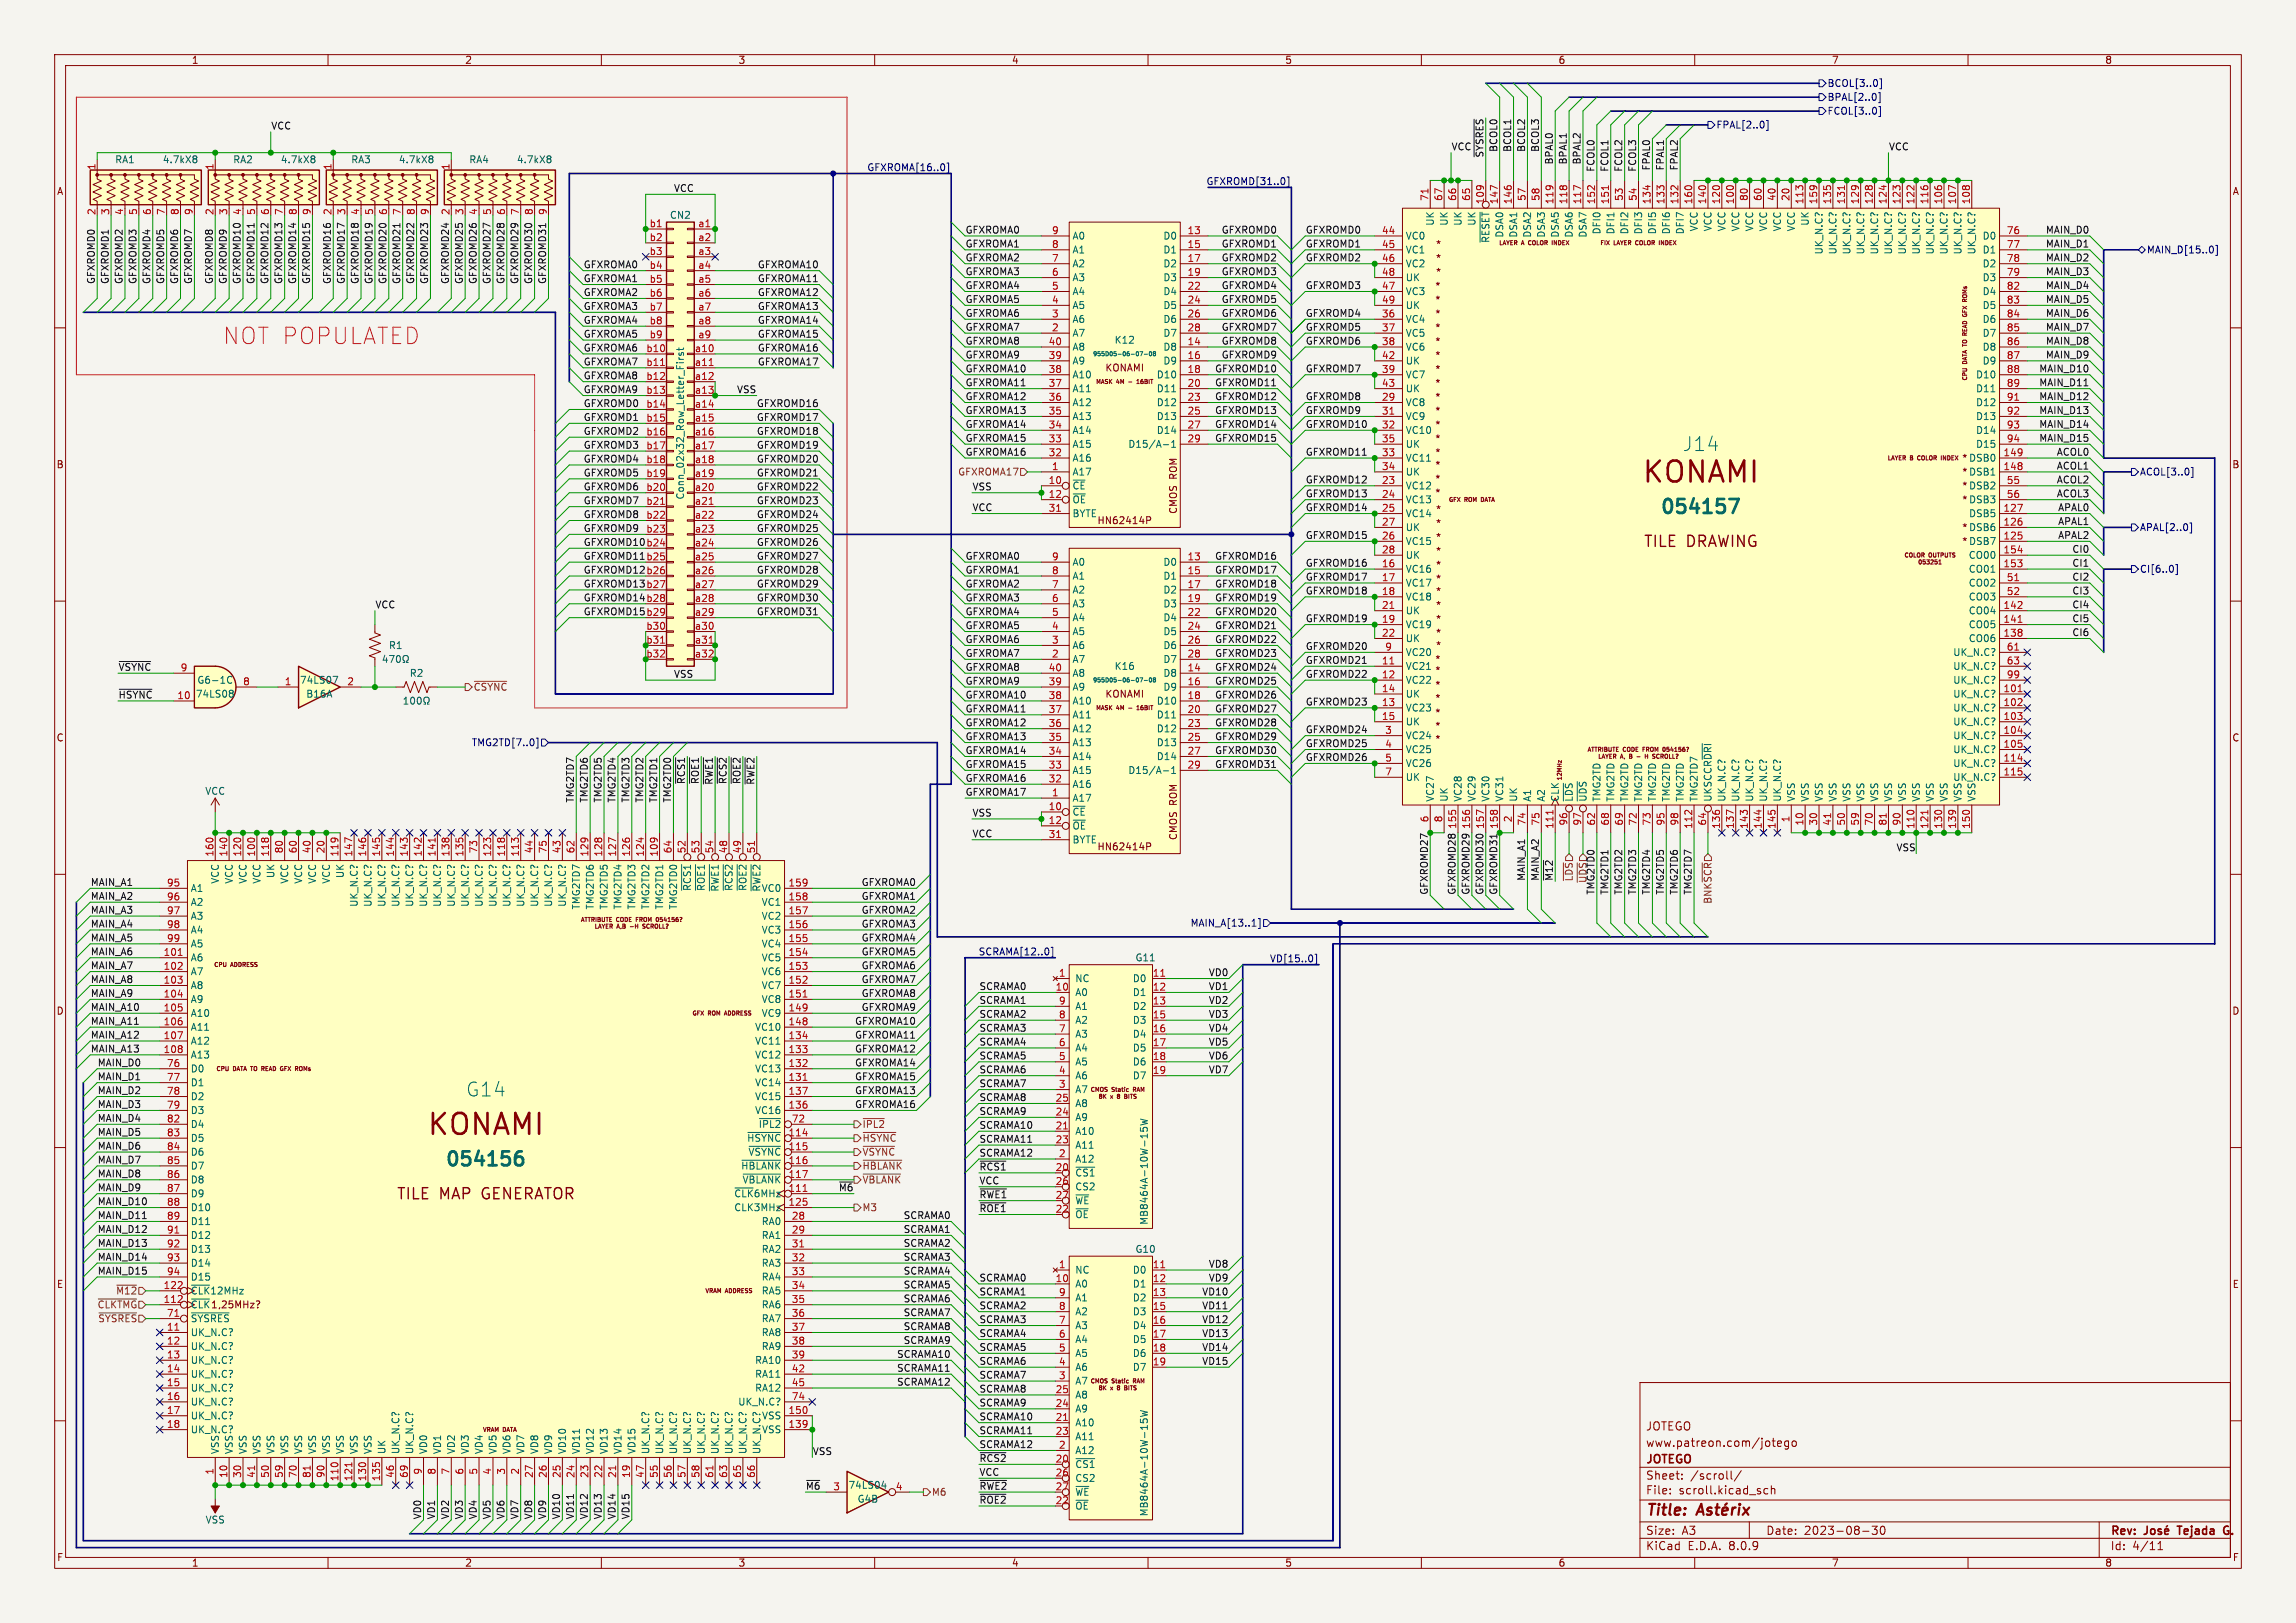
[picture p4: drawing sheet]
<svg xmlns="http://www.w3.org/2000/svg" width="420mm" height="297mm" viewBox="0 0 420 297" stroke-linecap="round" stroke-linejoin="round" font-family="sans-serif">
<defs><g id="words">
<g font-size="5.3" fill="#840000">
<text x="300.2" y="89">KONAMI</text>
<text x="78" y="208.4">KONAMI</text>
</g>
<text font-size="4.2" fill="#ff091e" x="40.6" y="63.3">NOT POPULATED</text>
<g font-size="3.5" fill="#006464">
<text x="307.8" y="82.8">J14</text>
<text x="303.4" y="94.7">054157</text>
<text x="85.2" y="200.9">G14</text>
<text x="81.1" y="214.1">054156</text>
</g>
<g font-size="2.8" fill="#840000">
<text x="300.6" y="100.5">TILE DRAWING</text>
<text x="72.5" y="219.8">TILE MAP GENERATOR</text>
<text x="301" y="277.9">Title:</text>
</g>
<g font-size="2.1" fill="#840000">
<text x="301" y="262">JOTEGO</text>
<text x="301" y="268.2">JOTEGO</text>
<text x="301" y="265">www.patreon.com/jotego</text>
<text x="301" y="273.7">File:</text>
<text x="301" y="271">Sheet:</text>
<text x="307.1" y="273.7">scroll.kicad_sch</text>
<text x="309.2" y="271">/scroll/</text>
<text x="301" y="281.1">Size:</text>
<text x="307.6" y="281.1">A3</text>
<text x="323" y="281.1">Date:</text>
<text x="330" y="281.1">2023-08-30</text>
<text x="386" y="281.3">Rev:</text>
<text x="399.1" y="281.3">Tejada</text>
<text x="408.1" y="281.3">G.</text>
<text x="301" y="283.9">KiCad</text>
<text x="308.7" y="283.9">E.D.A.</text>
<text x="316.3" y="283.9">8.0.9</text>
<text x="386" y="283.9">Id:</text>
<text x="390.1" y="283.9">4/11</text>
</g>
<g font-size="1.8" fill="#840000">
<text x="35" y="11.9">1</text>
<text x="85" y="11.9">2</text>
<text x="135" y="11.9">3</text>
<text x="185" y="11.9">4</text>
<text x="235" y="11.9">5</text>
<text x="285" y="11.9">6</text>
<text x="335" y="11.9">7</text>
<text x="385" y="11.9">8</text>
<text x="10.3" y="35.9">A</text>
<text x="408.3" y="35.9">A</text>
<text x="262.5" y="45.6">*</text>
<text x="262.4" y="53.2">*</text>
<text x="262.5" y="50.7">*</text>
<text x="262.5" y="48.1">*</text>
<text x="262.4" y="58.3">*</text>
<text x="262.4" y="55.7">*</text>
<text x="262.4" y="65.9">*</text>
<text x="262.4" y="63.4">*</text>
<text x="262.4" y="60.8">*</text>
<text x="202.1" y="68.2">KONAMI</text>
<text x="262.4" y="71">*</text>
<text x="262.4" y="68.4">*</text>
<text x="262.4" y="76.1">*</text>
<text x="262.4" y="73.5">*</text>
<text x="262.4" y="83.7">*</text>
<text x="262.4" y="81.1">*</text>
<text x="262.4" y="78.6">*</text>
<text x="10.3" y="85.9">B</text>
<text x="262.4" y="88.5">*</text>
<text x="262.4" y="86">*</text>
<text x="408.2" y="85.9">B</text>
<text x="215.5" y="94.2" transform="rotate(-90 215.5 94.2)">CMOS ROM</text>
<text x="262.4" y="91">*</text>
<text x="262.5" y="94.1">*</text>
<text x="200.6" y="96.1">HN62414P</text>
<text x="262.5" y="101.7">*</text>
<text x="262.5" y="99.2">*</text>
<text x="262.5" y="96.6">*</text>
<text x="262.5" y="106.8">*</text>
<text x="262.5" y="104.3">*</text>
<text x="262.5" y="111.6">*</text>
<text x="262.5" y="109.1">*</text>
<text x="262.5" y="119">*</text>
<text x="262.5" y="116.7">*</text>
<text x="262.5" y="114.2">*</text>
<text x="262.4" y="123.6">*</text>
<text x="262.4" y="121.5">*</text>
<text x="202.1" y="127.9">KONAMI</text>
<text x="262.4" y="131.3">*</text>
<text x="262.4" y="128.6">*</text>
<text x="262.4" y="126.2">*</text>
<text x="10.3" y="135.9">C</text>
<text x="262.4" y="136.1">*</text>
<text x="262.4" y="133.7">*</text>
<text x="408.2" y="135.9">C</text>
<text x="200.6" y="155.8">HN62414P</text>
<text x="215.5" y="153.8" transform="rotate(-90 215.5 153.8)">CMOS ROM</text>
<text x="10.3" y="185.9">D</text>
<text x="408.2" y="185.9">D</text>
<text x="10.3" y="235.9">E</text>
<text x="38.5" y="239.6">1,25MHz?</text>
<text x="408.3" y="235.9">E</text>
<text x="10.3" y="285.9">F</text>
<text x="35" y="286.9">1</text>
<text x="85" y="286.9">2</text>
<text x="135" y="286.9">3</text>
<text x="185" y="286.9">4</text>
<text x="235" y="286.9">5</text>
<text x="285" y="286.9">6</text>
<text x="335" y="286.9">7</text>
<text x="385" y="286.9">8</text>
<text x="408.3" y="285.9">F</text>
</g>
<g font-size="1.8" fill="#000084">
<text x="334.2" y="16.1">BCOL[3..0]</text>
<text x="313.9" y="23.7">FPAL[2..0]</text>
<text x="334.2" y="21.2">FCOL[3..0]</text>
<text x="334.2" y="18.6">BPAL[2..0]</text>
<text x="158.5" y="31.4">GFXROMA[16..0]</text>
<text x="220.6" y="33.9">GFXROMD[31..0]</text>
<text x="392.6" y="46.6">MAIN_D[15..0]</text>
<text x="391.4" y="87.2">ACOL[3..0]</text>
<text x="391.4" y="97.4">APAL[2..0]</text>
<text x="391.4" y="105">CI[6..0]</text>
<text x="86.2" y="136.8">TMG2TD[7..0]</text>
<text x="217.7" y="169.8">MAIN_A[13..1]</text>
<text x="178.9" y="174.9">SCRAMA[12..0]</text>
<text x="232.2" y="176.2">VD[15..0]</text>
</g>
<g font-size="1.8" fill="#0f0f0f">
<text x="49.5" y="23.8">VCC</text>
<text x="265.4" y="27.6">VCC</text>
<text x="271.4" y="28.9" transform="rotate(-90 271.4 28.9)">~{SYSRES}</text>
<text x="274" y="27.9" transform="rotate(-90 274 27.9)">BCOL0</text>
<text x="276.5" y="27.9" transform="rotate(-90 276.5 27.9)">BCOL1</text>
<text x="279.1" y="27.9" transform="rotate(-90 279.1 27.9)">BCOL2</text>
<text x="281.6" y="27.9" transform="rotate(-90 281.6 27.9)">BCOL3</text>
<text x="345.4" y="27.6">VCC</text>
<text x="123.2" y="35.2">VCC</text>
<text x="284.1" y="30.2" transform="rotate(-90 284.1 30.2)">BPAL0</text>
<text x="286.7" y="30.2" transform="rotate(-90 286.7 30.2)">BPAL1</text>
<text x="289.2" y="30.2" transform="rotate(-90 289.2 30.2)">BPAL2</text>
<text x="291.8" y="31.5" transform="rotate(-90 291.8 31.5)">FCOL0</text>
<text x="294.3" y="31.5" transform="rotate(-90 294.3 31.5)">FCOL1</text>
<text x="296.8" y="31.5" transform="rotate(-90 296.8 31.5)">FCOL2</text>
<text x="299.4" y="31.5" transform="rotate(-90 299.4 31.5)">FCOL3</text>
<text x="301.9" y="31.3" transform="rotate(-90 301.9 31.3)">FPAL0</text>
<text x="304.5" y="31.3" transform="rotate(-90 304.5 31.3)">FPAL1</text>
<text x="307" y="31.3" transform="rotate(-90 307 31.3)">FPAL2</text>
<text x="176.5" y="47.9">GFXROMA2</text>
<text x="176.5" y="45.4">GFXROMA1</text>
<text x="176.5" y="42.8">GFXROMA0</text>
<text x="223.4" y="47.9">GFXROMD2</text>
<text x="223.4" y="42.8">GFXROMD0</text>
<text x="223.4" y="45.4">GFXROMD1</text>
<text x="238.8" y="47.9">GFXROMD2</text>
<text x="238.8" y="42.8">GFXROMD0</text>
<text x="238.8" y="45.4">GFXROMD1</text>
<text x="374.1" y="45.4">MAIN_D1</text>
<text x="374.1" y="47.9">MAIN_D2</text>
<text x="374.1" y="42.8">MAIN_D0</text>
<text x="17.4" y="52.1" transform="rotate(-90 17.4 52.1)">GFXROMD0</text>
<text x="20" y="52.1" transform="rotate(-90 20 52.1)">GFXROMD1</text>
<text x="22.5" y="52.1" transform="rotate(-90 22.5 52.1)">GFXROMD2</text>
<text x="25.1" y="52.1" transform="rotate(-90 25.1 52.1)">GFXROMD3</text>
<text x="27.6" y="52.1" transform="rotate(-90 27.6 52.1)">GFXROMD4</text>
<text x="30.1" y="52.1" transform="rotate(-90 30.1 52.1)">GFXROMD5</text>
<text x="32.7" y="52.1" transform="rotate(-90 32.7 52.1)">GFXROMD6</text>
<text x="35.2" y="52.1" transform="rotate(-90 35.2 52.1)">GFXROMD7</text>
<text x="39" y="52.1" transform="rotate(-90 39 52.1)">GFXROMD8</text>
<text x="41.6" y="52.1" transform="rotate(-90 41.6 52.1)">GFXROMD9</text>
<text x="44.1" y="52.1" transform="rotate(-90 44.1 52.1)">GFXROMD10</text>
<text x="46.6" y="52.1" transform="rotate(-90 46.6 52.1)">GFXROMD11</text>
<text x="49.2" y="52.1" transform="rotate(-90 49.2 52.1)">GFXROMD12</text>
<text x="51.7" y="52.1" transform="rotate(-90 51.7 52.1)">GFXROMD13</text>
<text x="54.3" y="52.1" transform="rotate(-90 54.3 52.1)">GFXROMD14</text>
<text x="56.8" y="52.1" transform="rotate(-90 56.8 52.1)">GFXROMD15</text>
<text x="60.6" y="52.1" transform="rotate(-90 60.6 52.1)">GFXROMD16</text>
<text x="63.2" y="52.1" transform="rotate(-90 63.2 52.1)">GFXROMD17</text>
<text x="65.7" y="52.1" transform="rotate(-90 65.7 52.1)">GFXROMD18</text>
<text x="68.2" y="52.1" transform="rotate(-90 68.2 52.1)">GFXROMD19</text>
<text x="70.8" y="52.1" transform="rotate(-90 70.8 52.1)">GFXROMD20</text>
<text x="73.3" y="52.1" transform="rotate(-90 73.3 52.1)">GFXROMD21</text>
<text x="75.9" y="52.1" transform="rotate(-90 75.9 52.1)">GFXROMD22</text>
<text x="78.4" y="52.1" transform="rotate(-90 78.4 52.1)">GFXROMD23</text>
<text x="82.2" y="52.1" transform="rotate(-90 82.2 52.1)">GFXROMD24</text>
<text x="84.7" y="52.1" transform="rotate(-90 84.7 52.1)">GFXROMD25</text>
<text x="87.3" y="52.1" transform="rotate(-90 87.3 52.1)">GFXROMD26</text>
<text x="89.8" y="52.1" transform="rotate(-90 89.8 52.1)">GFXROMD27</text>
<text x="92.4" y="52.1" transform="rotate(-90 92.4 52.1)">GFXROMD28</text>
<text x="94.9" y="52.1" transform="rotate(-90 94.9 52.1)">GFXROMD29</text>
<text x="97.4" y="52.1" transform="rotate(-90 97.4 52.1)">GFXROMD30</text>
<text x="100" y="52.1" transform="rotate(-90 100 52.1)">GFXROMD31</text>
<text x="106.7" y="51.7">GFXROMA1</text>
<text x="106.7" y="49.2">GFXROMA0</text>
<text x="138.5" y="49.2">GFXROMA10</text>
<text x="138.5" y="51.7">GFXROMA11</text>
<text x="176.5" y="50.5">GFXROMA3</text>
<text x="176.5" y="53">GFXROMA4</text>
<text x="223.4" y="50.5">GFXROMD3</text>
<text x="223.4" y="53">GFXROMD4</text>
<text x="238.8" y="53">GFXROMD3</text>
<text x="374.1" y="53">MAIN_D4</text>
<text x="374.1" y="50.5">MAIN_D3</text>
<text x="106.7" y="59.3">GFXROMA4</text>
<text x="106.7" y="54.3">GFXROMA2</text>
<text x="106.7" y="56.8">GFXROMA3</text>
<text x="138.5" y="56.8">GFXROMA13</text>
<text x="138.5" y="54.3">GFXROMA12</text>
<text x="138.5" y="59.3">GFXROMA14</text>
<text x="176.5" y="55.5">GFXROMA5</text>
<text x="176.5" y="58.1">GFXROMA6</text>
<text x="223.4" y="55.5">GFXROMD5</text>
<text x="223.4" y="58.1">GFXROMD6</text>
<text x="238.8" y="58.1">GFXROMD4</text>
<text x="374.1" y="55.5">MAIN_D5</text>
<text x="374.1" y="58.1">MAIN_D6</text>
<text x="106.7" y="61.9">GFXROMA5</text>
<text x="106.7" y="64.4">GFXROMA6</text>
<text x="138.5" y="61.9">GFXROMA15</text>
<text x="138.5" y="64.4">GFXROMA16</text>
<text x="176.5" y="63.2">GFXROMA8</text>
<text x="176.5" y="65.7">GFXROMA9</text>
<text x="176.5" y="60.6">GFXROMA7</text>
<text x="223.4" y="60.6">GFXROMD7</text>
<text x="223.4" y="63.2">GFXROMD8</text>
<text x="223.4" y="65.7">GFXROMD9</text>
<text x="238.8" y="60.6">GFXROMD5</text>
<text x="238.8" y="63.2">GFXROMD6</text>
<text x="374.1" y="65.7">MAIN_D9</text>
<text x="374.1" y="60.6">MAIN_D7</text>
<text x="374.1" y="63.2">MAIN_D8</text>
<text x="106.7" y="69.5">GFXROMA8</text>
<text x="106.7" y="67">GFXROMA7</text>
<text x="138.5" y="67">GFXROMA17</text>
<text x="176.5" y="68.2">GFXROMA10</text>
<text x="176.5" y="70.8">GFXROMA11</text>
<text x="222.2" y="70.8">GFXROMD11</text>
<text x="222.2" y="68.2">GFXROMD10</text>
<text x="238.8" y="68.2">GFXROMD7</text>
<text x="372.9" y="70.8">MAIN_D11</text>
<text x="372.9" y="68.2">MAIN_D10</text>
<text x="106.7" y="77.1">GFXROMD1</text>
<text x="106.7" y="74.6">GFXROMD0</text>
<text x="106.7" y="72">GFXROMA9</text>
<text x="134.7" y="72">VSS</text>
<text x="138.3" y="77.1">GFXROMD17</text>
<text x="138.3" y="74.6">GFXROMD16</text>
<text x="176.5" y="75.9">GFXROMA13</text>
<text x="176.5" y="73.3">GFXROMA12</text>
<text x="222.2" y="75.9">GFXROMD13</text>
<text x="222.2" y="73.3">GFXROMD12</text>
<text x="238.8" y="75.9">GFXROMD9</text>
<text x="238.8" y="73.3">GFXROMD8</text>
<text x="372.9" y="75.9">MAIN_D13</text>
<text x="372.9" y="73.3">MAIN_D12</text>
<text x="106.7" y="82.2">GFXROMD3</text>
<text x="106.7" y="79.7">GFXROMD2</text>
<text x="138.3" y="82.2">GFXROMD19</text>
<text x="138.3" y="79.7">GFXROMD18</text>
<text x="176.5" y="80.9">GFXROMA15</text>
<text x="176.5" y="83.5">GFXROMA16</text>
<text x="176.5" y="78.4">GFXROMA14</text>
<text x="222.2" y="80.9">GFXROMD15</text>
<text x="222.2" y="78.4">GFXROMD14</text>
<text x="238.8" y="78.4">GFXROMD10</text>
<text x="238.8" y="83.5">GFXROMD11</text>
<text x="372.9" y="80.9">MAIN_D15</text>
<text x="372.9" y="78.4">MAIN_D14</text>
<text x="376.1" y="83.5">ACOL0</text>
<text x="106.7" y="87.3">GFXROMD5</text>
<text x="106.7" y="89.8">GFXROMD6</text>
<text x="106.7" y="84.7">GFXROMD4</text>
<text x="138.3" y="89.8">GFXROMD22</text>
<text x="138.3" y="87.3">GFXROMD21</text>
<text x="138.3" y="84.7">GFXROMD20</text>
<text x="177.8" y="89.8">VSS</text>
<text x="238.8" y="88.6">GFXROMD12</text>
<text x="376.1" y="86">ACOL1</text>
<text x="376.1" y="88.6">ACOL2</text>
<text x="106.7" y="92.4">GFXROMD7</text>
<text x="106.7" y="94.9">GFXROMD8</text>
<text x="138.3" y="92.4">GFXROMD23</text>
<text x="138.3" y="94.9">GFXROMD24</text>
<text x="177.8" y="93.6">VCC</text>
<text x="238.8" y="91.1">GFXROMD13</text>
<text x="238.8" y="93.6">GFXROMD14</text>
<text x="376.1" y="91.1">ACOL3</text>
<text x="376.4" y="93.6">APAL0</text>
<text x="106.7" y="97.4">GFXROMD9</text>
<text x="106.7" y="100">GFXROMD10 b24</text>
<text x="138.3" y="97.4">GFXROMD25</text>
<text x="138.3" y="100">GFXROMD26</text>
<text x="238.8" y="98.7">GFXROMD15</text>
<text x="376.4" y="98.7">APAL2</text>
<text x="376.4" y="96.2">APAL1</text>
<text x="379" y="101.3">CI0</text>
<text x="106.7" y="105.1">GFXROMD12 b26</text>
<text x="106.7" y="102.5">GFXROMD11 b25</text>
<text x="106.7" y="107.6">GFXROMD13 b27</text>
<text x="138.3" y="102.5">GFXROMD27</text>
<text x="138.3" y="105.1">GFXROMD28</text>
<text x="138.3" y="107.6">GFXROMD29</text>
<text x="176.5" y="107.6">GFXROMA2</text>
<text x="176.5" y="102.5">GFXROMA0</text>
<text x="176.5" y="105.1">GFXROMA1</text>
<text x="222.2" y="102.5">GFXROMD16</text>
<text x="222.2" y="107.6">GFXROMD18</text>
<text x="222.2" y="105.1">GFXROMD17</text>
<text x="238.8" y="106.3">GFXROMD17</text>
<text x="238.8" y="103.8">GFXROMD16</text>
<text x="379" y="106.3">CI2</text>
<text x="379" y="103.8">CI1</text>
<text x="68.6" y="111.4">VCC</text>
<text x="106.7" y="110.1">GFXROMD14 b28</text>
<text x="106.7" y="112.7">GFXROMD15 b29</text>
<text x="138.3" y="110.1">GFXROMD30</text>
<text x="138.3" y="112.7">GFXROMD31</text>
<text x="176.5" y="112.7">GFXROMA4</text>
<text x="176.5" y="110.1">GFXROMA3</text>
<text x="222.2" y="112.7">GFXROMD20</text>
<text x="222.2" y="110.1">GFXROMD19</text>
<text x="238.8" y="114">GFXROMD19</text>
<text x="238.8" y="108.9">GFXROMD18</text>
<text x="379" y="108.9">CI3</text>
<text x="379" y="111.4">CI4</text>
<text x="379" y="114">CI5</text>
<text x="176.5" y="117.8">GFXROMA6</text>
<text x="176.5" y="115.2">GFXROMA5</text>
<text x="222.2" y="115.2">GFXROMD21</text>
<text x="222.2" y="117.8">GFXROMD22</text>
<text x="238.8" y="119">GFXROMD20</text>
<text x="379" y="116.5">CI6</text>
<text x="21.6" y="122.8">~{VSYNC}</text>
<text x="123.2" y="124.1">VSS</text>
<text x="176.5" y="120.3">GFXROMA7</text>
<text x="176.5" y="122.8">GFXROMA8</text>
<text x="176.5" y="125.4">GFXROMA9</text>
<text x="222.2" y="122.8">GFXROMD24</text>
<text x="222.2" y="120.3">GFXROMD23</text>
<text x="222.2" y="125.4">GFXROMD25</text>
<text x="238.8" y="124.1">GFXROMD22</text>
<text x="238.8" y="121.6">GFXROMD21</text>
<text x="21.6" y="127.9">~{HSYNC}</text>
<text x="176.5" y="127.9">GFXROMA10</text>
<text x="176.5" y="130.5">GFXROMA11</text>
<text x="222.2" y="130.5">GFXROMD27</text>
<text x="222.2" y="127.9">GFXROMD26</text>
<text x="238.8" y="129.2">GFXROMD23</text>
<text x="176.5" y="135.5">GFXROMA13</text>
<text x="176.5" y="133">GFXROMA12</text>
<text x="222.2" y="133">GFXROMD28</text>
<text x="222.2" y="135.5">GFXROMD29</text>
<text x="238.8" y="134.3">GFXROMD24</text>
<text x="238.8" y="136.8">GFXROMD25</text>
<text x="125.4" y="143.6" transform="rotate(-90 125.4 143.6)">~{RCS1}</text>
<text x="127.9" y="143.6" transform="rotate(-90 127.9 143.6)">~{ROE1}</text>
<text x="130.5" y="143.7" transform="rotate(-90 130.5 143.7)">~{RWE1}</text>
<text x="133" y="143.6" transform="rotate(-90 133 143.6)">~{RCS2}</text>
<text x="135.5" y="143.6" transform="rotate(-90 135.5 143.6)">~{ROE2}</text>
<text x="138.1" y="143.7" transform="rotate(-90 138.1 143.7)">~{RWE2}</text>
<text x="176.5" y="138.1">GFXROMA14</text>
<text x="176.5" y="140.6">GFXROMA15</text>
<text x="176.5" y="143.2">GFXROMA16</text>
<text x="222.2" y="138.1">GFXROMD30</text>
<text x="222.2" y="140.6">GFXROMD31</text>
<text x="238.8" y="139.4">GFXROMD26</text>
<text x="105.1" y="147" transform="rotate(-90 105.1 147)">TMG2TD7</text>
<text x="107.6" y="147" transform="rotate(-90 107.6 147)">TMG2TD6</text>
<text x="110.1" y="147" transform="rotate(-90 110.1 147)">TMG2TD5</text>
<text x="112.7" y="147" transform="rotate(-90 112.7 147)">TMG2TD4</text>
<text x="115.2" y="147" transform="rotate(-90 115.2 147)">TMG2TD3</text>
<text x="117.8" y="147" transform="rotate(-90 117.8 147)">TMG2TD2</text>
<text x="120.3" y="147" transform="rotate(-90 120.3 147)">TMG2TD1</text>
<text x="122.8" y="147" transform="rotate(-90 122.8 147)">TMG2TD0</text>
<text x="176.5" y="145.7">GFXROMA17</text>
<text x="177.8" y="149.5">VSS</text>
<text x="177.8" y="153.3">VCC</text>
<text x="346.8" y="155.9">VSS</text>
<text x="279.1" y="161.3" transform="rotate(-90 279.1 161.3)">MAIN_A1</text>
<text x="281.6" y="161.3" transform="rotate(-90 281.6 161.3)">MAIN_A2</text>
<text x="284.1" y="161.3" transform="rotate(-90 284.1 161.3)">~{M12}</text>
<text x="290.4" y="161.7" transform="rotate(-90 290.4 161.7)">~{UDS}</text>
<text x="16.5" y="162.2">MAIN_A1</text>
<text x="16.5" y="167.3">MAIN_A3</text>
<text x="16.5" y="164.8">MAIN_A2</text>
<text x="157.5" y="162.2">GFXROMA0</text>
<text x="157.5" y="167.3">GFXROMA2</text>
<text x="157.5" y="164.8">GFXROMA1</text>
<text x="261.3" y="163.8" transform="rotate(-90 261.3 163.8)">GFXROMD27</text>
<text x="266.4" y="163.8" transform="rotate(-90 266.4 163.8)">GFXROMD28</text>
<text x="268.9" y="163.8" transform="rotate(-90 268.9 163.8)">GFXROMD29</text>
<text x="271.4" y="163.8" transform="rotate(-90 271.4 163.8)">GFXROMD30</text>
<text x="274" y="163.8" transform="rotate(-90 274 163.8)">GFXROMD31</text>
<text x="291.8" y="163.8" transform="rotate(-90 291.8 163.8)">TMG2TD0</text>
<text x="294.3" y="163.8" transform="rotate(-90 294.3 163.8)">TMG2TD1</text>
<text x="296.8" y="163.8" transform="rotate(-90 296.8 163.8)">TMG2TD2</text>
<text x="299.4" y="163.8" transform="rotate(-90 299.4 163.8)">TMG2TD3</text>
<text x="301.9" y="163.8" transform="rotate(-90 301.9 163.8)">TMG2TD4</text>
<text x="304.5" y="163.8" transform="rotate(-90 304.5 163.8)">TMG2TD5</text>
<text x="307" y="163.8" transform="rotate(-90 307 163.8)">TMG2TD6</text>
<text x="309.5" y="163.8" transform="rotate(-90 309.5 163.8)">TMG2TD7</text>
<text x="16.5" y="169.8">MAIN_A4</text>
<text x="16.5" y="172.4">MAIN_A5</text>
<text x="157.5" y="172.4">GFXROMA4</text>
<text x="157.5" y="169.8">GFXROMA3</text>
<text x="16.5" y="180">MAIN_A8</text>
<text x="16.5" y="174.9">MAIN_A6</text>
<text x="16.5" y="177.5">MAIN_A7</text>
<text x="157.5" y="177.5">GFXROMA6</text>
<text x="157.5" y="174.9">GFXROMA5</text>
<text x="157.5" y="180">GFXROMA7</text>
<text x="221" y="178.7">VD0</text>
<text x="16.5" y="182.5">MAIN_A9</text>
<text x="16.5" y="185.1">MAIN_A10</text>
<text x="157.5" y="182.5">GFXROMA8</text>
<text x="157.5" y="185.1">GFXROMA9</text>
<text x="179.1" y="181.3">SCRAMA0</text>
<text x="179.1" y="183.8">SCRAMA1</text>
<text x="221" y="183.8">VD2</text>
<text x="221" y="181.3">VD1</text>
<text x="16.5" y="190.2">MAIN_A12</text>
<text x="16.5" y="187.6">MAIN_A11</text>
<text x="156.3" y="187.6">GFXROMA10</text>
<text x="156.3" y="190.2">GFXROMA11</text>
<text x="179.1" y="188.9">SCRAMA3</text>
<text x="179.1" y="186.3">SCRAMA2</text>
<text x="179.1" y="191.4">SCRAMA4</text>
<text x="221" y="188.9">VD4</text>
<text x="221" y="186.3">VD3</text>
<text x="221" y="191.4">VD5</text>
<text x="16.5" y="192.7">MAIN_A13</text>
<text x="17.8" y="197.8">MAIN_D1</text>
<text x="17.8" y="195.2">MAIN_D0</text>
<text x="156.3" y="192.7">GFXROMA12</text>
<text x="156.3" y="195.2">GFXROMA14</text>
<text x="156.3" y="197.8">GFXROMA15</text>
<text x="179.1" y="194">SCRAMA5</text>
<text x="179.1" y="196.5">SCRAMA6</text>
<text x="221" y="196.5">VD7</text>
<text x="221" y="194">VD6</text>
<text x="17.8" y="200.3">MAIN_D2</text>
<text x="17.8" y="202.9">MAIN_D3</text>
<text x="156.3" y="202.9">GFXROMA16</text>
<text x="156.3" y="200.3">GFXROMA13</text>
<text x="179.1" y="199">SCRAMA7</text>
<text x="179.1" y="201.6">SCRAMA8</text>
<text x="17.8" y="207.9">MAIN_D5</text>
<text x="17.8" y="205.4">MAIN_D4</text>
<text x="179.1" y="209.2">SCRAMA11</text>
<text x="179.1" y="206.7">SCRAMA10</text>
<text x="179.1" y="204.1">SCRAMA9</text>
<text x="17.8" y="215.6">MAIN_D8</text>
<text x="17.8" y="213">MAIN_D7</text>
<text x="17.8" y="210.5">MAIN_D6</text>
<text x="179.1" y="214.3">~{RCS1}</text>
<text x="179.1" y="211.7">SCRAMA12</text>
<text x="17.8" y="220.6">MAIN_D10</text>
<text x="17.8" y="218.1">MAIN_D9</text>
<text x="153.3" y="218.1">~{M6}</text>
<text x="179.1" y="219.4">~{RWE1}</text>
<text x="179.1" y="221.9">~{ROE1}</text>
<text x="179.1" y="216.8">VCC</text>
<text x="17.8" y="225.7">MAIN_D12</text>
<text x="17.8" y="223.2">MAIN_D11</text>
<text x="165.2" y="225.7">SCRAMA1</text>
<text x="165.2" y="223.2">SCRAMA0</text>
<text x="17.8" y="230.8">MAIN_D14</text>
<text x="17.8" y="228.3">MAIN_D13</text>
<text x="17.8" y="233.3">MAIN_D15</text>
<text x="165.2" y="230.8">SCRAMA3</text>
<text x="165.2" y="233.3">SCRAMA4</text>
<text x="165.2" y="228.3">SCRAMA2</text>
<text x="221" y="232.1">VD8</text>
<text x="165.2" y="238.4">SCRAMA6</text>
<text x="165.2" y="235.9">SCRAMA5</text>
<text x="179.1" y="237.1">SCRAMA1</text>
<text x="179.1" y="234.6">SCRAMA0</text>
<text x="179.1" y="239.7">SCRAMA2</text>
<text x="219.8" y="239.7">VD11</text>
<text x="219.8" y="237.1">VD10</text>
<text x="221" y="234.6">VD9</text>
<text x="165.2" y="241">SCRAMA7</text>
<text x="165.2" y="243.5">SCRAMA8</text>
<text x="179.1" y="242.2">SCRAMA3</text>
<text x="179.1" y="244.8">SCRAMA4</text>
<text x="219.8" y="242.2">VD12</text>
<text x="219.8" y="244.8">VD13</text>
<text x="164" y="251.1">SCRAMA11</text>
<text x="164" y="248.6">SCRAMA10</text>
<text x="165.2" y="246">SCRAMA9</text>
<text x="179.1" y="247.3">SCRAMA5</text>
<text x="179.1" y="249.8">SCRAMA6</text>
<text x="219.8" y="247.3">VD14</text>
<text x="219.8" y="249.8">VD15</text>
<text x="164" y="253.7">SCRAMA12</text>
<text x="179.1" y="252.4">SCRAMA7</text>
<text x="179.1" y="254.9">SCRAMA8</text>
<text x="179.1" y="257.5">SCRAMA9</text>
<text x="179.1" y="262.5">SCRAMA11</text>
<text x="179.1" y="260">SCRAMA10</text>
<text x="148.6" y="266.4">VSS</text>
<text x="179.1" y="265.1">SCRAMA12</text>
<text x="179.1" y="267.6">~{RCS2}</text>
<text x="147.3" y="272.7">~{M6} 3</text>
<text x="179.1" y="275.2">~{ROE2}</text>
<text x="179.1" y="272.7">~{RWE2}</text>
<text x="179.1" y="270.2">VCC</text>
<text x="77.1" y="278.1" transform="rotate(-90 77.1 278.1)">VD0</text>
<text x="79.7" y="278.1" transform="rotate(-90 79.7 278.1)">VD1</text>
<text x="82.2" y="278.1" transform="rotate(-90 82.2 278.1)">VD2</text>
<text x="84.7" y="278.1" transform="rotate(-90 84.7 278.1)">VD3</text>
<text x="87.3" y="278.1" transform="rotate(-90 87.3 278.1)">VD4</text>
<text x="89.8" y="278.1" transform="rotate(-90 89.8 278.1)">VD5</text>
<text x="92.4" y="278.1" transform="rotate(-90 92.4 278.1)">VD6</text>
<text x="94.9" y="278.1" transform="rotate(-90 94.9 278.1)">VD7</text>
<text x="97.4" y="278.1" transform="rotate(-90 97.4 278.1)">VD8</text>
<text x="100" y="278.1" transform="rotate(-90 100 278.1)">VD9</text>
<text x="102.5" y="278.1" transform="rotate(-90 102.5 278.1)">VD10</text>
<text x="105.1" y="278.1" transform="rotate(-90 105.1 278.1)">VD11</text>
<text x="107.6" y="278.1" transform="rotate(-90 107.6 278.1)">VD12</text>
<text x="110.1" y="278.1" transform="rotate(-90 110.1 278.1)">VD13</text>
<text x="112.7" y="278.1" transform="rotate(-90 112.7 278.1)">VD14</text>
<text x="115.2" y="278.1" transform="rotate(-90 115.2 278.1)">VD15</text>
</g>
<g font-size="1.8" fill="#a90000">
<text x="17.5" y="31.2" transform="rotate(-90 17.5 31.2)">1</text>
<text x="39.1" y="31.2" transform="rotate(-90 39.1 31.2)">1</text>
<text x="60.7" y="31.2" transform="rotate(-90 60.7 31.2)">1</text>
<text x="82.3" y="31.2" transform="rotate(-90 82.3 31.2)">1</text>
<text x="17.5" y="39.4" transform="rotate(-90 17.5 39.4)">2</text>
<text x="20.1" y="39.4" transform="rotate(-90 20.1 39.4)">3</text>
<text x="22.6" y="39.4" transform="rotate(-90 22.6 39.4)">4</text>
<text x="25.1" y="39.4" transform="rotate(-90 25.1 39.4)">5</text>
<text x="27.7" y="39.4" transform="rotate(-90 27.7 39.4)">6</text>
<text x="30.2" y="39.4" transform="rotate(-90 30.2 39.4)">7</text>
<text x="32.8" y="39.4" transform="rotate(-90 32.8 39.4)">8</text>
<text x="35.3" y="39.4" transform="rotate(-90 35.3 39.4)">9</text>
<text x="39.1" y="39.4" transform="rotate(-90 39.1 39.4)">2</text>
<text x="41.7" y="39.4" transform="rotate(-90 41.7 39.4)">3</text>
<text x="44.2" y="39.4" transform="rotate(-90 44.2 39.4)">4</text>
<text x="46.7" y="39.4" transform="rotate(-90 46.7 39.4)">5</text>
<text x="49.3" y="39.4" transform="rotate(-90 49.3 39.4)">6</text>
<text x="51.8" y="39.4" transform="rotate(-90 51.8 39.4)">7</text>
<text x="54.4" y="39.4" transform="rotate(-90 54.4 39.4)">8</text>
<text x="56.9" y="39.4" transform="rotate(-90 56.9 39.4)">9</text>
<text x="60.7" y="39.4" transform="rotate(-90 60.7 39.4)">2</text>
<text x="63.2" y="39.4" transform="rotate(-90 63.2 39.4)">3</text>
<text x="65.8" y="39.4" transform="rotate(-90 65.8 39.4)">4</text>
<text x="68.3" y="39.4" transform="rotate(-90 68.3 39.4)">5</text>
<text x="70.9" y="39.4" transform="rotate(-90 70.9 39.4)">6</text>
<text x="73.4" y="39.4" transform="rotate(-90 73.4 39.4)">7</text>
<text x="75.9" y="39.4" transform="rotate(-90 75.9 39.4)">8</text>
<text x="78.5" y="39.4" transform="rotate(-90 78.5 39.4)">9</text>
<text x="82.3" y="39.4" transform="rotate(-90 82.3 39.4)">2</text>
<text x="84.8" y="39.4" transform="rotate(-90 84.8 39.4)">3</text>
<text x="87.4" y="39.4" transform="rotate(-90 87.4 39.4)">4</text>
<text x="89.9" y="39.4" transform="rotate(-90 89.9 39.4)">5</text>
<text x="92.5" y="39.4" transform="rotate(-90 92.5 39.4)">6</text>
<text x="95" y="39.4" transform="rotate(-90 95 39.4)">7</text>
<text x="97.5" y="39.4" transform="rotate(-90 97.5 39.4)">8</text>
<text x="100.1" y="39.4" transform="rotate(-90 100.1 39.4)">9</text>
<text x="118.7" y="41.7">b1</text>
<text x="127.6" y="41.7">a1</text>
<text x="261.4" y="36.9" transform="rotate(-90 261.4 36.9)">71</text>
<text x="263.9" y="36.9" transform="rotate(-90 263.9 36.9)">67</text>
<text x="266.4" y="36.9" transform="rotate(-90 266.4 36.9)">66</text>
<text x="269" y="36.9" transform="rotate(-90 269 36.9)">65</text>
<text x="271.5" y="37.5" transform="rotate(-90 271.5 37.5)">109</text>
<text x="274.1" y="37.5" transform="rotate(-90 274.1 37.5)">147</text>
<text x="276.6" y="37.5" transform="rotate(-90 276.6 37.5)">146</text>
<text x="279.1" y="36.9" transform="rotate(-90 279.1 36.9)">57</text>
<text x="281.7" y="36.9" transform="rotate(-90 281.7 36.9)">58</text>
<text x="284.2" y="37.5" transform="rotate(-90 284.2 37.5)">119</text>
<text x="286.8" y="37.5" transform="rotate(-90 286.8 37.5)">118</text>
<text x="289.3" y="37.5" transform="rotate(-90 289.3 37.5)">117</text>
<text x="291.8" y="37.5" transform="rotate(-90 291.8 37.5)">152</text>
<text x="294.4" y="37.5" transform="rotate(-90 294.4 37.5)">151</text>
<text x="296.9" y="36.9" transform="rotate(-90 296.9 36.9)">53</text>
<text x="299.5" y="36.9" transform="rotate(-90 299.5 36.9)">54</text>
<text x="302" y="37.5" transform="rotate(-90 302 37.5)">134</text>
<text x="304.5" y="37.5" transform="rotate(-90 304.5 37.5)">133</text>
<text x="307.1" y="37.5" transform="rotate(-90 307.1 37.5)">132</text>
<text x="309.6" y="37.5" transform="rotate(-90 309.6 37.5)">160</text>
<text x="312.2" y="37.5" transform="rotate(-90 312.2 37.5)">140</text>
<text x="314.7" y="37.5" transform="rotate(-90 314.7 37.5)">120</text>
<text x="317.2" y="37.5" transform="rotate(-90 317.2 37.5)">100</text>
<text x="319.8" y="36.9" transform="rotate(-90 319.8 36.9)">80</text>
<text x="322.3" y="36.9" transform="rotate(-90 322.3 36.9)">60</text>
<text x="324.9" y="36.9" transform="rotate(-90 324.9 36.9)">40</text>
<text x="327.4" y="36.9" transform="rotate(-90 327.4 36.9)">20</text>
<text x="329.9" y="37.5" transform="rotate(-90 329.9 37.5)">113</text>
<text x="332.5" y="37.5" transform="rotate(-90 332.5 37.5)">159</text>
<text x="335" y="37.5" transform="rotate(-90 335 37.5)">135</text>
<text x="337.6" y="37.5" transform="rotate(-90 337.6 37.5)">131</text>
<text x="340.1" y="37.5" transform="rotate(-90 340.1 37.5)">129</text>
<text x="342.6" y="37.5" transform="rotate(-90 342.6 37.5)">128</text>
<text x="345.2" y="37.5" transform="rotate(-90 345.2 37.5)">124</text>
<text x="347.7" y="37.5" transform="rotate(-90 347.7 37.5)">123</text>
<text x="350.3" y="37.5" transform="rotate(-90 350.3 37.5)">122</text>
<text x="352.8" y="37.5" transform="rotate(-90 352.8 37.5)">116</text>
<text x="355.3" y="37.5" transform="rotate(-90 355.3 37.5)">106</text>
<text x="357.9" y="37.5" transform="rotate(-90 357.9 37.5)">107</text>
<text x="360.4" y="37.5" transform="rotate(-90 360.4 37.5)">108</text>
<text x="118.7" y="44.2">b2</text>
<text x="118.7" y="46.7">b3</text>
<text x="127.6" y="44.2">a2</text>
<text x="127.6" y="46.7">a3</text>
<text x="192.3" y="45.5">8</text>
<text x="192.3" y="42.9">9</text>
<text x="217.1" y="42.9">13</text>
<text x="217.1" y="45.5">15</text>
<text x="252.7" y="42.9">44</text>
<text x="252.7" y="45.5">45</text>
<text x="367" y="42.9">76</text>
<text x="367" y="45.5">77</text>
<text x="118.7" y="49.3">b4</text>
<text x="118.7" y="51.8">b5</text>
<text x="127.6" y="49.3">a4</text>
<text x="127.6" y="51.8">a5</text>
<text x="192.3" y="53.1">5</text>
<text x="192.3" y="50.5">6</text>
<text x="192.3" y="48">7</text>
<text x="217.1" y="48">17</text>
<text x="217.1" y="50.5">19</text>
<text x="217.1" y="53.1">22</text>
<text x="252.7" y="48">46</text>
<text x="252.7" y="53.1">47</text>
<text x="252.7" y="50.5">48</text>
<text x="367" y="48">78</text>
<text x="367" y="50.5">79</text>
<text x="367" y="53.1">82</text>
<text x="118.7" y="54.4">b6</text>
<text x="118.7" y="56.9">b7</text>
<text x="118.7" y="59.4">b8</text>
<text x="127.6" y="54.4">a6</text>
<text x="127.6" y="56.9">a7</text>
<text x="127.6" y="59.4">a8</text>
<text x="192.3" y="58.2">3</text>
<text x="192.3" y="55.6">4</text>
<text x="217.1" y="55.6">24</text>
<text x="217.1" y="58.2">26</text>
<text x="252.7" y="58.2">36</text>
<text x="252.7" y="55.6">49</text>
<text x="367" y="55.6">83</text>
<text x="367" y="58.2">84</text>
<text x="118.1" y="64.5">b10</text>
<text x="118.7" y="62">b9</text>
<text x="127" y="64.5">a10</text>
<text x="127.6" y="62">a9</text>
<text x="191.7" y="65.8">39</text>
<text x="191.7" y="63.2">40</text>
<text x="192.3" y="60.7">2</text>
<text x="217.1" y="63.2">14</text>
<text x="217.1" y="65.8">16</text>
<text x="217.1" y="60.7">28</text>
<text x="252.7" y="60.7">37</text>
<text x="252.7" y="63.2">38</text>
<text x="252.7" y="65.8">42</text>
<text x="367" y="60.7">85</text>
<text x="367" y="63.2">86</text>
<text x="367" y="65.8">87</text>
<text x="118.1" y="67.1">b11</text>
<text x="118.1" y="69.6">b12</text>
<text x="127" y="67.1">a11</text>
<text x="127" y="69.6">a12</text>
<text x="191.7" y="70.9">37</text>
<text x="191.7" y="68.3">38</text>
<text x="217.1" y="68.3">18</text>
<text x="217.1" y="70.9">20</text>
<text x="252.7" y="68.3">39</text>
<text x="252.7" y="70.9">43</text>
<text x="367" y="68.3">88</text>
<text x="367" y="70.9">89</text>
<text x="118.1" y="72.1">b13</text>
<text x="118.1" y="74.7">b14</text>
<text x="118.1" y="77.2">b15</text>
<text x="127" y="72.1">a13</text>
<text x="127" y="74.7">a14</text>
<text x="127" y="77.2">a15</text>
<text x="191.7" y="75.9">35</text>
<text x="191.7" y="73.4">36</text>
<text x="217.1" y="73.4">23</text>
<text x="217.1" y="75.9">25</text>
<text x="252.7" y="73.4">29</text>
<text x="252.7" y="75.9">31</text>
<text x="367" y="73.4">91</text>
<text x="367" y="75.9">92</text>
<text x="118.1" y="79.8">b16</text>
<text x="118.1" y="82.3">b17</text>
<text x="127" y="79.8">a16</text>
<text x="127" y="82.3">a17</text>
<text x="191.7" y="83.6">32</text>
<text x="191.7" y="81">33</text>
<text x="191.7" y="78.5">34</text>
<text x="217.1" y="78.5">27</text>
<text x="217.1" y="81">29</text>
<text x="252.7" y="78.5">32</text>
<text x="252.7" y="83.6">33</text>
<text x="252.7" y="81">35</text>
<text x="366.4" y="83.6">149</text>
<text x="367" y="78.5">93</text>
<text x="367" y="81">94</text>
<text x="118.1" y="84.8">b18</text>
<text x="118.1" y="87.4">b19</text>
<text x="118.1" y="89.9">b20</text>
<text x="127" y="84.8">a18</text>
<text x="127" y="87.4">a19</text>
<text x="127" y="89.9">a20</text>
<text x="191.7" y="88.6">10</text>
<text x="192.3" y="86.1">1</text>
<text x="252.7" y="88.6">23</text>
<text x="252.7" y="86.1">34</text>
<text x="366.4" y="86.1">148</text>
<text x="367" y="88.6">55</text>
<text x="118.1" y="92.5">b21</text>
<text x="118.1" y="95">b22</text>
<text x="127" y="92.5">a21</text>
<text x="127" y="95">a22</text>
<text x="191.7" y="91.2">12</text>
<text x="191.7" y="93.7">31</text>
<text x="252.7" y="91.2">24</text>
<text x="252.7" y="93.7">25</text>
<text x="366.4" y="93.7">127</text>
<text x="367" y="91.2">56</text>
<text x="118.1" y="97.5">b23</text>
<text x="127" y="97.5">a23</text>
<text x="127" y="100.1">a24</text>
<text x="252.7" y="98.8">26</text>
<text x="252.7" y="96.3">27</text>
<text x="252.7" y="101.3">28</text>
<text x="366.4" y="98.8">125</text>
<text x="366.4" y="96.3">126</text>
<text x="366.4" y="101.3">154</text>
<text x="127" y="102.6">a25</text>
<text x="127" y="105.2">a26</text>
<text x="127" y="107.7">a27</text>
<text x="192.3" y="107.7">7</text>
<text x="192.3" y="105.2">8</text>
<text x="192.3" y="102.6">9</text>
<text x="217.1" y="102.6">13</text>
<text x="217.1" y="105.2">15</text>
<text x="217.1" y="107.7">17</text>
<text x="252.7" y="103.9">16</text>
<text x="252.7" y="106.4">17</text>
<text x="366.4" y="103.9">153</text>
<text x="367" y="106.4">51</text>
<text x="127" y="110.2">a28</text>
<text x="127" y="112.8">a29</text>
<text x="192.3" y="112.8">5</text>
<text x="192.3" y="110.2">6</text>
<text x="217.1" y="110.2">19</text>
<text x="217.1" y="112.8">22</text>
<text x="252.7" y="109">18</text>
<text x="252.7" y="111.5">21</text>
<text x="366.4" y="111.5">142</text>
<text x="367" y="109">52</text>
<text x="118.1" y="115.3">b30</text>
<text x="118.1" y="117.9">b31</text>
<text x="127" y="115.3">a30</text>
<text x="127" y="117.9">a31</text>
<text x="192.3" y="117.9">3</text>
<text x="192.3" y="115.3">4</text>
<text x="217.1" y="115.3">24</text>
<text x="217.1" y="117.9">26</text>
<text x="252.7" y="114">19</text>
<text x="252.7" y="116.6">22</text>
<text x="253.3" y="119.1">9</text>
<text x="366.4" y="116.6">138</text>
<text x="366.4" y="114">141</text>
<text x="367" y="119.1">61</text>
<text x="32.9" y="122.9">9</text>
<text x="44.4" y="125.5">8</text>
<text x="52" y="125.5">1</text>
<text x="63.4" y="125.5">2</text>
<text x="118.1" y="120.4">b32</text>
<text x="127" y="120.4">a32</text>
<text x="191.7" y="125.5">39</text>
<text x="191.7" y="122.9">40</text>
<text x="192.3" y="120.4">2</text>
<text x="217.1" y="122.9">14</text>
<text x="217.1" y="125.5">16</text>
<text x="217.1" y="120.4">28</text>
<text x="252.7" y="121.7">11</text>
<text x="252.7" y="124.2">12</text>
<text x="367" y="121.7">63</text>
<text x="367" y="124.2">99</text>
<text x="32.3" y="128">10</text>
<text x="191.7" y="130.6">37</text>
<text x="191.7" y="128">38</text>
<text x="217.1" y="128">18</text>
<text x="217.1" y="130.6">20</text>
<text x="252.7" y="129.3">13</text>
<text x="252.7" y="126.7">14</text>
<text x="252.7" y="131.8">15</text>
<text x="366.4" y="126.7">101</text>
<text x="366.4" y="129.3">102</text>
<text x="366.4" y="131.8">103</text>
<text x="191.7" y="135.6">35</text>
<text x="191.7" y="133.1">36</text>
<text x="217.1" y="133.1">23</text>
<text x="217.1" y="135.6">25</text>
<text x="253.3" y="134.4">3</text>
<text x="253.3" y="136.9">4</text>
<text x="366.4" y="134.4">104</text>
<text x="366.4" y="136.9">105</text>
<text x="191.7" y="143.3">32</text>
<text x="191.7" y="140.7">33</text>
<text x="191.7" y="138.2">34</text>
<text x="217.1" y="138.2">27</text>
<text x="217.1" y="140.7">29</text>
<text x="253.3" y="139.4">5</text>
<text x="253.3" y="142">7</text>
<text x="366.4" y="139.4">114</text>
<text x="366.4" y="142">115</text>
<text x="191.7" y="148.3">10</text>
<text x="192.3" y="145.8">1</text>
<text x="191.7" y="150.9">12</text>
<text x="191.7" y="153.4">31</text>
<text x="261.4" y="150.6" transform="rotate(-90 261.4 150.6)">6</text>
<text x="263.9" y="150.6" transform="rotate(-90 263.9 150.6)">8</text>
<text x="266.4" y="151.8" transform="rotate(-90 266.4 151.8)">155</text>
<text x="269" y="151.8" transform="rotate(-90 269 151.8)">156</text>
<text x="271.5" y="151.8" transform="rotate(-90 271.5 151.8)">157</text>
<text x="274.1" y="151.8" transform="rotate(-90 274.1 151.8)">158</text>
<text x="276.6" y="150.6" transform="rotate(-90 276.6 150.6)">2</text>
<text x="279.1" y="151.2" transform="rotate(-90 279.1 151.2)">74</text>
<text x="281.7" y="151.2" transform="rotate(-90 281.7 151.2)">75</text>
<text x="284.2" y="151.8" transform="rotate(-90 284.2 151.8)">111</text>
<text x="286.8" y="151.2" transform="rotate(-90 286.8 151.2)">96</text>
<text x="289.3" y="151.2" transform="rotate(-90 289.3 151.2)">97</text>
<text x="291.8" y="151.2" transform="rotate(-90 291.8 151.2)">62</text>
<text x="294.4" y="151.2" transform="rotate(-90 294.4 151.2)">68</text>
<text x="296.9" y="151.2" transform="rotate(-90 296.9 151.2)">69</text>
<text x="299.5" y="151.2" transform="rotate(-90 299.5 151.2)">72</text>
<text x="302" y="151.2" transform="rotate(-90 302 151.2)">73</text>
<text x="304.5" y="151.2" transform="rotate(-90 304.5 151.2)">95</text>
<text x="307.1" y="151.2" transform="rotate(-90 307.1 151.2)">98</text>
<text x="309.6" y="151.8" transform="rotate(-90 309.6 151.8)">112</text>
<text x="312.2" y="151.2" transform="rotate(-90 312.2 151.2)">64</text>
<text x="314.7" y="151.8" transform="rotate(-90 314.7 151.8)">136</text>
<text x="317.2" y="151.8" transform="rotate(-90 317.2 151.8)">137</text>
<text x="319.8" y="151.8" transform="rotate(-90 319.8 151.8)">143</text>
<text x="322.3" y="151.8" transform="rotate(-90 322.3 151.8)">144</text>
<text x="324.9" y="151.8" transform="rotate(-90 324.9 151.8)">145</text>
<text x="327.4" y="150.6" transform="rotate(-90 327.4 150.6)">1</text>
<text x="329.9" y="151.2" transform="rotate(-90 329.9 151.2)">10</text>
<text x="332.5" y="151.2" transform="rotate(-90 332.5 151.2)">30</text>
<text x="335" y="151.2" transform="rotate(-90 335 151.2)">41</text>
<text x="337.6" y="151.2" transform="rotate(-90 337.6 151.2)">50</text>
<text x="340.1" y="151.2" transform="rotate(-90 340.1 151.2)">59</text>
<text x="342.6" y="151.2" transform="rotate(-90 342.6 151.2)">70</text>
<text x="345.2" y="151.2" transform="rotate(-90 345.2 151.2)">81</text>
<text x="347.7" y="151.2" transform="rotate(-90 347.7 151.2)">90</text>
<text x="350.3" y="151.8" transform="rotate(-90 350.3 151.8)">110</text>
<text x="352.8" y="151.8" transform="rotate(-90 352.8 151.8)">121</text>
<text x="355.3" y="151.8" transform="rotate(-90 355.3 151.8)">130</text>
<text x="357.9" y="151.8" transform="rotate(-90 357.9 151.8)">139</text>
<text x="360.4" y="151.8" transform="rotate(-90 360.4 151.8)">150</text>
<text x="39.1" y="156.9" transform="rotate(-90 39.1 156.9)">160</text>
<text x="41.7" y="156.9" transform="rotate(-90 41.7 156.9)">140</text>
<text x="44.2" y="156.9" transform="rotate(-90 44.2 156.9)">120</text>
<text x="46.7" y="156.9" transform="rotate(-90 46.7 156.9)">100</text>
<text x="49.3" y="156.9" transform="rotate(-90 49.3 156.9)">118</text>
<text x="51.8" y="156.3" transform="rotate(-90 51.8 156.3)">80</text>
<text x="54.4" y="156.3" transform="rotate(-90 54.4 156.3)">60</text>
<text x="56.9" y="156.3" transform="rotate(-90 56.9 156.3)">40</text>
<text x="59.4" y="156.3" transform="rotate(-90 59.4 156.3)">20</text>
<text x="62" y="156.9" transform="rotate(-90 62 156.9)">119</text>
<text x="64.5" y="156.9" transform="rotate(-90 64.5 156.9)">147</text>
<text x="67.1" y="156.9" transform="rotate(-90 67.1 156.9)">146</text>
<text x="69.6" y="156.9" transform="rotate(-90 69.6 156.9)">145</text>
<text x="72.1" y="156.9" transform="rotate(-90 72.1 156.9)">144</text>
<text x="74.7" y="156.9" transform="rotate(-90 74.7 156.9)">143</text>
<text x="77.2" y="156.9" transform="rotate(-90 77.2 156.9)">142</text>
<text x="79.8" y="156.9" transform="rotate(-90 79.8 156.9)">141</text>
<text x="82.3" y="156.9" transform="rotate(-90 82.3 156.9)">138</text>
<text x="84.8" y="156.9" transform="rotate(-90 84.8 156.9)">135</text>
<text x="87.4" y="156.3" transform="rotate(-90 87.4 156.3)">73</text>
<text x="89.9" y="156.9" transform="rotate(-90 89.9 156.9)">123</text>
<text x="92.5" y="156.9" transform="rotate(-90 92.5 156.9)">118</text>
<text x="95" y="156.9" transform="rotate(-90 95 156.9)">113</text>
<text x="97.5" y="156.3" transform="rotate(-90 97.5 156.3)">44</text>
<text x="100.1" y="156.3" transform="rotate(-90 100.1 156.3)">75</text>
<text x="102.6" y="156.3" transform="rotate(-90 102.6 156.3)">43</text>
<text x="105.2" y="156.3" transform="rotate(-90 105.2 156.3)">62</text>
<text x="107.7" y="156.9" transform="rotate(-90 107.7 156.9)">129</text>
<text x="110.2" y="156.9" transform="rotate(-90 110.2 156.9)">128</text>
<text x="112.8" y="156.9" transform="rotate(-90 112.8 156.9)">127</text>
<text x="115.3" y="156.9" transform="rotate(-90 115.3 156.9)">126</text>
<text x="117.9" y="156.9" transform="rotate(-90 117.9 156.9)">124</text>
<text x="120.4" y="156.9" transform="rotate(-90 120.4 156.9)">109</text>
<text x="122.9" y="156.3" transform="rotate(-90 122.9 156.3)">64</text>
<text x="125.5" y="156.3" transform="rotate(-90 125.5 156.3)">52</text>
<text x="128" y="156.3" transform="rotate(-90 128 156.3)">53</text>
<text x="130.6" y="156.3" transform="rotate(-90 130.6 156.3)">54</text>
<text x="133.1" y="156.3" transform="rotate(-90 133.1 156.3)">48</text>
<text x="135.6" y="156.3" transform="rotate(-90 135.6 156.3)">49</text>
<text x="138.2" y="156.3" transform="rotate(-90 138.2 156.3)">51</text>
<text x="30.4" y="162.3">95</text>
<text x="30.4" y="164.8">96</text>
<text x="30.4" y="167.4">97</text>
<text x="144.1" y="167.4">157</text>
<text x="144.1" y="164.8">158</text>
<text x="144.1" y="162.3">159</text>
<text x="30.4" y="169.9">98</text>
<text x="30.4" y="172.5">99</text>
<text x="144.1" y="172.5">155</text>
<text x="144.1" y="169.9">156</text>
<text x="29.8" y="175">101</text>
<text x="29.8" y="177.5">102</text>
<text x="144.1" y="177.5">153</text>
<text x="144.1" y="175">154</text>
<text x="193.6" y="178.8">1</text>
<text x="210.8" y="178.8">11</text>
<text x="29.8" y="180.1">103</text>
<text x="29.8" y="182.6">104</text>
<text x="29.8" y="185.2">105</text>
<text x="144.1" y="185.2">149</text>
<text x="144.1" y="182.6">151</text>
<text x="144.1" y="180.1">152</text>
<text x="193" y="181.4">10</text>
<text x="193.6" y="183.9">9</text>
<text x="210.8" y="181.4">12</text>
<text x="210.8" y="183.9">13</text>
<text x="29.8" y="187.7">106</text>
<text x="29.8" y="190.2">107</text>
<text x="144.1" y="190.2">134</text>
<text x="144.1" y="187.7">148</text>
<text x="193.6" y="191.5">6</text>
<text x="193.6" y="189">7</text>
<text x="193.6" y="186.4">8</text>
<text x="210.8" y="186.4">15</text>
<text x="210.8" y="189">16</text>
<text x="210.8" y="191.5">17</text>
<text x="29.8" y="192.8">108</text>
<text x="30.4" y="195.3">76</text>
<text x="30.4" y="197.9">77</text>
<text x="144.1" y="197.9">131</text>
<text x="144.1" y="195.3">132</text>
<text x="144.1" y="192.8">133</text>
<text x="193.6" y="196.6">4</text>
<text x="193.6" y="194.1">5</text>
<text x="210.8" y="194.1">18</text>
<text x="210.8" y="196.6">19</text>
<text x="30.4" y="200.4">78</text>
<text x="30.4" y="202.9">79</text>
<text x="144.1" y="202.9">136</text>
<text x="144.1" y="200.4">137</text>
<text x="193" y="201.7">25</text>
<text x="193.6" y="199.1">3</text>
<text x="30.4" y="205.5">82</text>
<text x="30.4" y="208">83</text>
<text x="144.1" y="208">114</text>
<text x="144.7" y="205.5">72</text>
<text x="193" y="206.8">21</text>
<text x="193" y="209.3">23</text>
<text x="193" y="204.2">24</text>
<text x="30.4" y="210.6">84</text>
<text x="30.4" y="213.1">85</text>
<text x="30.4" y="215.6">86</text>
<text x="144.1" y="210.6">115</text>
<text x="144.1" y="213.1">116</text>
<text x="144.1" y="215.6">117</text>
<text x="193" y="214.4">20</text>
<text x="193.6" y="211.8">2</text>
<text x="30.4" y="218.2">87</text>
<text x="30.4" y="220.7">88</text>
<text x="144.1" y="218.2">111</text>
<text x="144.1" y="220.7">125</text>
<text x="193" y="222">22</text>
<text x="193" y="216.9">26</text>
<text x="193" y="219.5">27</text>
<text x="30.4" y="223.3">89</text>
<text x="30.4" y="225.8">91</text>
<text x="144.7" y="223.3">28</text>
<text x="144.7" y="225.8">29</text>
<text x="30.4" y="228.3">92</text>
<text x="30.4" y="230.9">93</text>
<text x="30.4" y="233.4">94</text>
<text x="144.7" y="228.3">31</text>
<text x="144.7" y="230.9">32</text>
<text x="144.7" y="233.4">33</text>
<text x="193.6" y="232.2">1</text>
<text x="210.8" y="232.2">11</text>
<text x="29.8" y="238.5">112</text>
<text x="29.8" y="236">122</text>
<text x="144.7" y="236">34</text>
<text x="144.7" y="238.5">35</text>
<text x="193" y="234.7">10</text>
<text x="193.6" y="239.8">8</text>
<text x="193.6" y="237.2">9</text>
<text x="210.8" y="234.7">12</text>
<text x="210.8" y="237.2">13</text>
<text x="210.8" y="239.8">15</text>
<text x="30.4" y="243.6">11</text>
<text x="30.4" y="241">71</text>
<text x="144.7" y="241">36</text>
<text x="144.7" y="243.6">37</text>
<text x="193.6" y="244.9">6</text>
<text x="193.6" y="242.3">7</text>
<text x="210.8" y="242.3">16</text>
<text x="210.8" y="244.9">17</text>
<text x="30.4" y="246.1">12</text>
<text x="30.4" y="248.7">13</text>
<text x="30.4" y="251.2">14</text>
<text x="144.7" y="246.1">38</text>
<text x="144.7" y="248.7">39</text>
<text x="144.7" y="251.2">42</text>
<text x="193.6" y="249.9">4</text>
<text x="193.6" y="247.4">5</text>
<text x="210.8" y="247.4">18</text>
<text x="210.8" y="249.9">19</text>
<text x="30.4" y="253.7">15</text>
<text x="30.4" y="256.3">16</text>
<text x="144.7" y="253.7">45</text>
<text x="144.7" y="256.3">74</text>
<text x="193" y="257.6">24</text>
<text x="193" y="255">25</text>
<text x="193.6" y="252.5">3</text>
<text x="30.4" y="258.8">17</text>
<text x="30.4" y="261.4">18</text>
<text x="144.1" y="261.4">139</text>
<text x="144.1" y="258.8">150</text>
<text x="193" y="260.1">21</text>
<text x="193" y="262.6">23</text>
<text x="39.1" y="269.9" transform="rotate(-90 39.1 269.9)">1</text>
<text x="77.2" y="269.9" transform="rotate(-90 77.2 269.9)">9</text>
<text x="79.8" y="269.9" transform="rotate(-90 79.8 269.9)">8</text>
<text x="82.3" y="269.9" transform="rotate(-90 82.3 269.9)">7</text>
<text x="84.8" y="269.9" transform="rotate(-90 84.8 269.9)">6</text>
<text x="87.4" y="269.9" transform="rotate(-90 87.4 269.9)">5</text>
<text x="89.9" y="269.9" transform="rotate(-90 89.9 269.9)">4</text>
<text x="92.5" y="269.9" transform="rotate(-90 92.5 269.9)">3</text>
<text x="95" y="269.9" transform="rotate(-90 95 269.9)">2</text>
<text x="193" y="267.7">20</text>
<text x="193.6" y="265.2">2</text>
<text x="41.7" y="270.6" transform="rotate(-90 41.7 270.6)">10</text>
<text x="44.2" y="270.6" transform="rotate(-90 44.2 270.6)">30</text>
<text x="46.7" y="270.6" transform="rotate(-90 46.7 270.6)">41</text>
<text x="49.3" y="270.6" transform="rotate(-90 49.3 270.6)">50</text>
<text x="51.8" y="270.6" transform="rotate(-90 51.8 270.6)">59</text>
<text x="54.4" y="270.6" transform="rotate(-90 54.4 270.6)">70</text>
<text x="56.9" y="270.6" transform="rotate(-90 56.9 270.6)">81</text>
<text x="59.4" y="270.6" transform="rotate(-90 59.4 270.6)">90</text>
<text x="62" y="271.2" transform="rotate(-90 62 271.2)">110</text>
<text x="64.5" y="271.2" transform="rotate(-90 64.5 271.2)">121</text>
<text x="67.1" y="271.2" transform="rotate(-90 67.1 271.2)">130</text>
<text x="69.6" y="271.2" transform="rotate(-90 69.6 271.2)">135</text>
<text x="72.1" y="270.6" transform="rotate(-90 72.1 270.6)">46</text>
<text x="74.7" y="270.6" transform="rotate(-90 74.7 270.6)">69</text>
<text x="97.5" y="270.6" transform="rotate(-90 97.5 270.6)">27</text>
<text x="100.1" y="270.6" transform="rotate(-90 100.1 270.6)">26</text>
<text x="102.6" y="270.6" transform="rotate(-90 102.6 270.6)">25</text>
<text x="105.2" y="270.6" transform="rotate(-90 105.2 270.6)">24</text>
<text x="107.7" y="270.6" transform="rotate(-90 107.7 270.6)">23</text>
<text x="110.2" y="270.6" transform="rotate(-90 110.2 270.6)">22</text>
<text x="112.8" y="270.6" transform="rotate(-90 112.8 270.6)">21</text>
<text x="115.3" y="270.6" transform="rotate(-90 115.3 270.6)">19</text>
<text x="117.9" y="270.6" transform="rotate(-90 117.9 270.6)">47</text>
<text x="120.4" y="270.6" transform="rotate(-90 120.4 270.6)">55</text>
<text x="122.9" y="270.6" transform="rotate(-90 122.9 270.6)">56</text>
<text x="125.5" y="270.6" transform="rotate(-90 125.5 270.6)">57</text>
<text x="128" y="270.6" transform="rotate(-90 128 270.6)">58</text>
<text x="130.6" y="270.6" transform="rotate(-90 130.6 270.6)">61</text>
<text x="133.1" y="270.6" transform="rotate(-90 133.1 270.6)">63</text>
<text x="135.6" y="270.6" transform="rotate(-90 135.6 270.6)">65</text>
<text x="138.2" y="270.6" transform="rotate(-90 138.2 270.6)">66</text>
<text x="163.8" y="272.8">4</text>
<text x="193" y="275.3">22</text>
<text x="193" y="270.3">26</text>
<text x="193" y="272.8">27</text>
</g>
<g font-size="1.8" fill="#006464">
<text x="21" y="30.1">RA1</text>
<text x="29.7" y="30.1">4.7kX8</text>
<text x="42.6" y="30.1">RA2</text>
<text x="51.3" y="30.1">4.7kX8</text>
<text x="64.2" y="30.1">RA3</text>
<text x="72.9" y="30.1">4.7kX8</text>
<text x="85.7" y="30.1">RA4</text>
<text x="94.5" y="30.1">4.7kX8</text>
<text x="122.5" y="40.2">CN2</text>
<text x="262.5" y="41.4" transform="rotate(-90 262.5 41.4)">UK</text>
<text x="265" y="41.4" transform="rotate(-90 265 41.4)">UK</text>
<text x="267.6" y="41.4" transform="rotate(-90 267.6 41.4)">UK</text>
<text x="270.1" y="41.4" transform="rotate(-90 270.1 41.4)">UK</text>
<text x="331.1" y="41.4" transform="rotate(-90 331.1 41.4)">UK</text>
<text x="196.1" y="46.6">A1</text>
<text x="196.1" y="44">A0</text>
<text x="212.7" y="44">D0</text>
<text x="212.7" y="46.6">D1</text>
<text x="257" y="44">VC0</text>
<text x="257" y="46.6">VC1</text>
<text x="272.6" y="44.6" transform="rotate(-90 272.6 44.6)">~{RESET}</text>
<text x="275.2" y="43.6" transform="rotate(-90 275.2 43.6)">DSA0</text>
<text x="277.7" y="43.6" transform="rotate(-90 277.7 43.6)">DSA1</text>
<text x="280.3" y="43.6" transform="rotate(-90 280.3 43.6)">DSA2</text>
<text x="282.8" y="43.6" transform="rotate(-90 282.8 43.6)">DSA3</text>
<text x="285.3" y="43.6" transform="rotate(-90 285.3 43.6)">DSA5</text>
<text x="287.9" y="43.6" transform="rotate(-90 287.9 43.6)">DSA6</text>
<text x="290.4" y="43.6" transform="rotate(-90 290.4 43.6)">DSA7</text>
<text x="293" y="43" transform="rotate(-90 293 43)">DFI0</text>
<text x="295.5" y="43" transform="rotate(-90 295.5 43)">DFI1</text>
<text x="298" y="43" transform="rotate(-90 298 43)">DFI2</text>
<text x="300.6" y="43" transform="rotate(-90 300.6 43)">DFI3</text>
<text x="303.1" y="43" transform="rotate(-90 303.1 43)">DFI5</text>
<text x="305.7" y="43" transform="rotate(-90 305.7 43)">DFI6</text>
<text x="308.2" y="43" transform="rotate(-90 308.2 43)">DFI7</text>
<text x="310.7" y="42.4" transform="rotate(-90 310.7 42.4)">VCC</text>
<text x="313.3" y="42.4" transform="rotate(-90 313.3 42.4)">VCC</text>
<text x="315.8" y="42.4" transform="rotate(-90 315.8 42.4)">VCC</text>
<text x="318.4" y="42.4" transform="rotate(-90 318.4 42.4)">VCC</text>
<text x="320.9" y="42.4" transform="rotate(-90 320.9 42.4)">VCC</text>
<text x="323.4" y="42.4" transform="rotate(-90 323.4 42.4)">VCC</text>
<text x="326" y="42.4" transform="rotate(-90 326 42.4)">VCC</text>
<text x="328.5" y="42.4" transform="rotate(-90 328.5 42.4)">VCC</text>
<text x="333.6" y="46.7" transform="rotate(-90 333.6 46.7)">UK_N.C?</text>
<text x="336.1" y="46.7" transform="rotate(-90 336.1 46.7)">UK_N.C?</text>
<text x="338.7" y="46.7" transform="rotate(-90 338.7 46.7)">UK_N.C?</text>
<text x="341.2" y="46.7" transform="rotate(-90 341.2 46.7)">UK_N.C?</text>
<text x="343.8" y="46.7" transform="rotate(-90 343.8 46.7)">UK_N.C?</text>
<text x="346.3" y="46.7" transform="rotate(-90 346.3 46.7)">UK_N.C?</text>
<text x="348.8" y="46.7" transform="rotate(-90 348.8 46.7)">UK_N.C?</text>
<text x="351.4" y="46.7" transform="rotate(-90 351.4 46.7)">UK_N.C?</text>
<text x="353.9" y="46.7" transform="rotate(-90 353.9 46.7)">UK_N.C?</text>
<text x="356.5" y="46.7" transform="rotate(-90 356.5 46.7)">UK_N.C?</text>
<text x="359" y="46.7" transform="rotate(-90 359 46.7)">UK_N.C?</text>
<text x="361.5" y="46.7" transform="rotate(-90 361.5 46.7)">UK_N.C?</text>
<text x="362.6" y="44">D0</text>
<text x="362.6" y="46.6">D1</text>
<text x="196.1" y="51.7">A3</text>
<text x="196.1" y="49.1">A2</text>
<text x="212.7" y="49.1">D2</text>
<text x="212.7" y="51.7">D3</text>
<text x="257" y="49.1">VC2</text>
<text x="257" y="51.7">UK</text>
<text x="362.6" y="49.1">D2</text>
<text x="362.6" y="51.7">D3</text>
<text x="196.1" y="59.3">A6</text>
<text x="196.1" y="56.7">A5</text>
<text x="196.1" y="54.2">A4</text>
<text x="212.7" y="54.2">D4</text>
<text x="212.7" y="56.7">D5</text>
<text x="212.7" y="59.3">D6</text>
<text x="257" y="59.3">VC4</text>
<text x="257" y="54.2">VC3</text>
<text x="257" y="56.7">UK</text>
<text x="362.6" y="54.2">D4</text>
<text x="362.6" y="56.7">D5</text>
<text x="362.6" y="59.3">D6</text>
<text x="196.1" y="61.8">A7</text>
<text x="196.1" y="64.4">A8</text>
<text x="203.8" y="63.1">K12</text>
<text x="212.7" y="64.4">D8</text>
<text x="212.7" y="61.8">D7</text>
<text x="257" y="61.8">VC5</text>
<text x="257" y="64.4">VC6</text>
<text x="362.6" y="61.8">D7</text>
<text x="362.6" y="64.4">D8</text>
<text x="196.1" y="72">A11</text>
<text x="196.1" y="69.4">A10</text>
<text x="196.1" y="66.9">A9</text>
<text x="211.5" y="69.4">D10</text>
<text x="211.5" y="72">D11</text>
<text x="212.7" y="66.9">D9</text>
<text x="257" y="69.4">VC7</text>
<text x="257" y="66.9">UK</text>
<text x="257" y="72">UK</text>
<text x="361.4" y="69.4">D10</text>
<text x="361.4" y="72">D11</text>
<text x="362.6" y="66.9">D9</text>
<text x="196.1" y="77.1">A13</text>
<text x="196.1" y="74.5">A12</text>
<text x="211.5" y="74.5">D12</text>
<text x="211.5" y="77.1">D13</text>
<text x="257" y="74.5">VC8</text>
<text x="257" y="77.1">VC9</text>
<text x="361.4" y="74.5">D12</text>
<text x="361.4" y="77.1">D13</text>
<text x="196.1" y="82.1">A15</text>
<text x="196.1" y="79.6">A14</text>
<text x="206.3" y="82.1">D15/A-1</text>
<text x="211.5" y="79.6">D14</text>
<text x="257" y="79.6">VC10</text>
<text x="257" y="82.1">UK</text>
<text x="361.4" y="79.6">D14</text>
<text x="361.4" y="82.1">D15</text>
<text x="196.1" y="87.2">A17</text>
<text x="196.1" y="89.8">~{CE}</text>
<text x="196.1" y="84.7">A16</text>
<text x="257" y="89.8">VC12</text>
<text x="257" y="84.7">VC11</text>
<text x="257" y="87.2">UK</text>
<text x="358.8" y="89.8">* DSB2</text>
<text x="358.8" y="87.2">* DSB1</text>
<text x="358.8" y="84.7">* DSB0</text>
<text x="125.3" y="91.5" transform="rotate(-90 125.3 91.5)">Conn_02x32_Row_Letter_First</text>
<text x="196.1" y="92.3">~{OE}</text>
<text x="196.1" y="94.8">BYTE</text>
<text x="257" y="92.3">VC13</text>
<text x="257" y="94.8">VC14</text>
<text x="358.8" y="92.3">* DSB3</text>
<text x="360.1" y="94.8">DSB5</text>
<text x="257" y="99.9">VC15</text>
<text x="257" y="97.4">UK</text>
<text x="358.8" y="99.9">* DSB7</text>
<text x="358.8" y="97.4">* DSB6</text>
<text x="196.1" y="106.3">A1</text>
<text x="196.1" y="103.7">A0</text>
<text x="212.7" y="103.7">D0</text>
<text x="212.7" y="106.3">D1</text>
<text x="257" y="105">VC16</text>
<text x="257" y="107.5">VC17</text>
<text x="257" y="102.5">UK</text>
<text x="360" y="105">CO01</text>
<text x="360" y="102.5">CO00</text>
<text x="360" y="107.5">CO02</text>
<text x="196.1" y="113.9">A4</text>
<text x="196.1" y="111.4">A3</text>
<text x="196.1" y="108.8">A2</text>
<text x="212.7" y="108.8">D2</text>
<text x="212.7" y="111.4">D3</text>
<text x="212.7" y="113.9">D4</text>
<text x="257" y="110.1">VC18</text>
<text x="257" y="112.6">UK</text>
<text x="360" y="112.6">CO04</text>
<text x="360" y="110.1">CO03</text>
<text x="71" y="119">R1</text>
<text x="196.1" y="119">A6</text>
<text x="196.1" y="116.4">A5</text>
<text x="212.7" y="116.4">D5</text>
<text x="212.7" y="119">D6</text>
<text x="257" y="115.2">VC19</text>
<text x="257" y="117.7">UK</text>
<text x="360" y="117.7">CO06</text>
<text x="360" y="115.2">CO05</text>
<text x="36" y="125.3">G6-1C</text>
<text x="54.8" y="125.3">74LS07</text>
<text x="74.9" y="124.1">R2</text>
<text x="196.1" y="121.5">A7</text>
<text x="196.1" y="124.1">A8</text>
<text x="203.8" y="122.8">K16</text>
<text x="212.7" y="124.1">D8</text>
<text x="212.7" y="121.5">D7</text>
<text x="257" y="122.8">VC21</text>
<text x="257" y="125.3">VC22</text>
<text x="257" y="120.2">VC20</text>
<text x="357.2" y="120.2">UK_N.C?</text>
<text x="357.2" y="122.8">UK_N.C?</text>
<text x="357.2" y="125.3">UK_N.C?</text>
<text x="35.7" y="127.9">74LS08</text>
<text x="55.9" y="127.9">B16A</text>
<text x="196.1" y="131.7">A11</text>
<text x="196.1" y="129.1">A10</text>
<text x="196.1" y="126.6">A9</text>
<text x="211.5" y="129.1">D10</text>
<text x="211.5" y="131.7">D11</text>
<text x="212.7" y="126.6">D9</text>
<text x="257" y="130.4">VC23</text>
<text x="257" y="127.9">UK</text>
<text x="357.2" y="127.9">UK_N.C?</text>
<text x="357.2" y="130.4">UK_N.C?</text>
<text x="196.1" y="136.8">A13</text>
<text x="196.1" y="134.2">A12</text>
<text x="211.5" y="134.2">D12</text>
<text x="211.5" y="136.8">D13</text>
<text x="257" y="132.9">UK</text>
<text x="257" y="135.5">VC24</text>
<text x="357.2" y="132.9">UK_N.C?</text>
<text x="357.2" y="135.5">UK_N.C?</text>
<text x="196.1" y="141.8">A15</text>
<text x="196.1" y="139.3">A14</text>
<text x="206.3" y="141.8">D15/A-1</text>
<text x="211.5" y="139.3">D14</text>
<text x="257" y="138">VC25</text>
<text x="257" y="140.6">VC26</text>
<text x="257" y="143.1">UK</text>
<text x="357.2" y="138">UK_N.C?</text>
<text x="357.2" y="140.6">UK_N.C?</text>
<text x="357.2" y="143.1">UK_N.C?</text>
<text x="37.5" y="145.6">VCC</text>
<text x="196.1" y="146.9">A17</text>
<text x="196.1" y="149.5">~{CE}</text>
<text x="196.1" y="144.4">A16</text>
<text x="262.5" y="146.8" transform="rotate(-90 262.5 146.8)">VC27</text>
<text x="265" y="146.8" transform="rotate(-90 265 146.8)">UK</text>
<text x="267.6" y="146.8" transform="rotate(-90 267.6 146.8)">VC28</text>
<text x="270.1" y="146.8" transform="rotate(-90 270.1 146.8)">VC29</text>
<text x="272.6" y="146.8" transform="rotate(-90 272.6 146.8)">VC30</text>
<text x="275.2" y="146.8" transform="rotate(-90 275.2 146.8)">VC31</text>
<text x="277.7" y="146.8" transform="rotate(-90 277.7 146.8)">UK</text>
<text x="280.3" y="146.8" transform="rotate(-90 280.3 146.8)">A1</text>
<text x="282.8" y="146.8" transform="rotate(-90 282.8 146.8)">A2</text>
<text x="285.3" y="146.8" transform="rotate(-90 285.3 146.8)">CLK</text>
<text x="287.9" y="146.8" transform="rotate(-90 287.9 146.8)">~{LDS}</text>
<text x="290.4" y="146.8" transform="rotate(-90 290.4 146.8)">~{UDS}</text>
<text x="293" y="146.8" transform="rotate(-90 293 146.8)">TMG2TD</text>
<text x="295.5" y="146.8" transform="rotate(-90 295.5 146.8)">TMG2TD</text>
<text x="298" y="146.8" transform="rotate(-90 298 146.8)">TMG2TD</text>
<text x="300.6" y="146.8" transform="rotate(-90 300.6 146.8)">TMG2TD</text>
<text x="303.1" y="146.8" transform="rotate(-90 303.1 146.8)">TMG2TD</text>
<text x="305.7" y="146.8" transform="rotate(-90 305.7 146.8)">TMG2TD</text>
<text x="308.2" y="146.8" transform="rotate(-90 308.2 146.8)">TMG2TD</text>
<text x="310.7" y="146.8" transform="rotate(-90 310.7 146.8)">TMG2TD7</text>
<text x="313.3" y="146.8" transform="rotate(-90 313.3 146.8)">UKSCCR~{DRI}</text>
<text x="315.8" y="146.8" transform="rotate(-90 315.8 146.8)">UK_N.C?</text>
<text x="318.4" y="146.8" transform="rotate(-90 318.4 146.8)">UK_N.C?</text>
<text x="320.9" y="146.8" transform="rotate(-90 320.9 146.8)">UK_N.C?</text>
<text x="323.4" y="146.8" transform="rotate(-90 323.4 146.8)">UK_N.C?</text>
<text x="326" y="146.8" transform="rotate(-90 326 146.8)">UK_N.C?</text>
<text x="328.5" y="146.8" transform="rotate(-90 328.5 146.8)">VSS</text>
<text x="331.1" y="146.8" transform="rotate(-90 331.1 146.8)">VSS</text>
<text x="333.6" y="146.8" transform="rotate(-90 333.6 146.8)">VSS</text>
<text x="336.1" y="146.8" transform="rotate(-90 336.1 146.8)">VSS</text>
<text x="338.7" y="146.8" transform="rotate(-90 338.7 146.8)">VSS</text>
<text x="341.2" y="146.8" transform="rotate(-90 341.2 146.8)">VSS</text>
<text x="343.8" y="146.8" transform="rotate(-90 343.8 146.8)">VSS</text>
<text x="346.3" y="146.8" transform="rotate(-90 346.3 146.8)">VSS</text>
<text x="348.8" y="146.8" transform="rotate(-90 348.8 146.8)">VSS</text>
<text x="351.4" y="146.8" transform="rotate(-90 351.4 146.8)">VSS</text>
<text x="353.9" y="146.8" transform="rotate(-90 353.9 146.8)">VSS</text>
<text x="356.5" y="146.8" transform="rotate(-90 356.5 146.8)">VSS</text>
<text x="359" y="146.8" transform="rotate(-90 359 146.8)">VSS</text>
<text x="361.5" y="146.8" transform="rotate(-90 361.5 146.8)">VSS</text>
<text x="196.1" y="152">~{OE}</text>
<text x="196.1" y="154.5">BYTE</text>
<text x="40.2" y="161.8" transform="rotate(-90 40.2 161.8)">VCC</text>
<text x="42.8" y="161.8" transform="rotate(-90 42.8 161.8)">VCC</text>
<text x="45.3" y="161.8" transform="rotate(-90 45.3 161.8)">VCC</text>
<text x="47.9" y="161.8" transform="rotate(-90 47.9 161.8)">VCC</text>
<text x="50.4" y="160.8" transform="rotate(-90 50.4 160.8)">UK</text>
<text x="52.9" y="161.8" transform="rotate(-90 52.9 161.8)">VCC</text>
<text x="55.5" y="161.8" transform="rotate(-90 55.5 161.8)">VCC</text>
<text x="58" y="161.8" transform="rotate(-90 58 161.8)">VCC</text>
<text x="60.6" y="161.8" transform="rotate(-90 60.6 161.8)">VCC</text>
<text x="63.1" y="160.8" transform="rotate(-90 63.1 160.8)">UK</text>
<text x="34.8" y="163.4">A1</text>
<text x="34.8" y="166">A2</text>
<text x="65.6" y="166.1" transform="rotate(-90 65.6 166.1)">UK_N.C?</text>
<text x="68.2" y="166.1" transform="rotate(-90 68.2 166.1)">UK_N.C?</text>
<text x="70.7" y="166.1" transform="rotate(-90 70.7 166.1)">UK_N.C?</text>
<text x="73.3" y="166.1" transform="rotate(-90 73.3 166.1)">UK_N.C?</text>
<text x="75.8" y="166.1" transform="rotate(-90 75.8 166.1)">UK_N.C?</text>
<text x="78.3" y="166.1" transform="rotate(-90 78.3 166.1)">UK_N.C?</text>
<text x="80.9" y="166.1" transform="rotate(-90 80.9 166.1)">UK_N.C?</text>
<text x="83.4" y="166.1" transform="rotate(-90 83.4 166.1)">UK_N.C?</text>
<text x="86" y="166.1" transform="rotate(-90 86 166.1)">UK_N.C?</text>
<text x="88.5" y="166.1" transform="rotate(-90 88.5 166.1)">UK_N.C?</text>
<text x="91" y="166.1" transform="rotate(-90 91 166.1)">UK_N.C?</text>
<text x="93.6" y="166.1" transform="rotate(-90 93.6 166.1)">UK_N.C?</text>
<text x="96.1" y="166.1" transform="rotate(-90 96.1 166.1)">UK_N.C?</text>
<text x="98.7" y="166.1" transform="rotate(-90 98.7 166.1)">UK_N.C?</text>
<text x="101.2" y="166.1" transform="rotate(-90 101.2 166.1)">UK_N.C?</text>
<text x="103.7" y="166.1" transform="rotate(-90 103.7 166.1)">UK_N.C?</text>
<text x="106.3" y="166.5" transform="rotate(-90 106.3 166.5)">TMG2TD7</text>
<text x="108.8" y="166.5" transform="rotate(-90 108.8 166.5)">TMG2TD6</text>
<text x="111.4" y="166.5" transform="rotate(-90 111.4 166.5)">TMG2TD5</text>
<text x="113.9" y="166.5" transform="rotate(-90 113.9 166.5)">TMG2TD4</text>
<text x="116.4" y="166.5" transform="rotate(-90 116.4 166.5)">TMG2TD3</text>
<text x="119" y="166.5" transform="rotate(-90 119 166.5)">TMG2TD2</text>
<text x="121.5" y="166.5" transform="rotate(-90 121.5 166.5)">TMG2TD1</text>
<text x="124.1" y="166.5" transform="rotate(-90 124.1 166.5)">TMG2TD0</text>
<text x="126.6" y="163.2" transform="rotate(-90 126.6 163.2)">~{RCS1}</text>
<text x="129.1" y="163.2" transform="rotate(-90 129.1 163.2)">~{ROE1}</text>
<text x="131.7" y="163.3" transform="rotate(-90 131.7 163.3)">~{RWE1}</text>
<text x="134.2" y="163.2" transform="rotate(-90 134.2 163.2)">~{RCS2}</text>
<text x="136.8" y="163.2" transform="rotate(-90 136.8 163.2)">~{ROE2}</text>
<text x="139.2" y="166">VC1</text>
<text x="139.2" y="163.4">VC0</text>
<text x="139.3" y="163.3" transform="rotate(-90 139.3 163.3)">~{RWE2}</text>
<text x="34.8" y="168.5">A3</text>
<text x="34.8" y="171">A4</text>
<text x="34.8" y="173.6">A5</text>
<text x="139.2" y="173.6">VC4</text>
<text x="139.2" y="171">VC3</text>
<text x="139.2" y="168.5">VC2</text>
<text x="34.8" y="176.1">A6</text>
<text x="34.8" y="178.7">A7</text>
<text x="139.2" y="178.7">VC6</text>
<text x="139.2" y="176.1">VC5</text>
<text x="196.6" y="179.9">NC</text>
<text x="207.1" y="179.9">D0</text>
<text x="207.6" y="176.1">G11</text>
<text x="34.8" y="181.2">A8</text>
<text x="34.8" y="183.7">A9</text>
<text x="139.2" y="183.7">VC8</text>
<text x="139.2" y="181.2">VC7</text>
<text x="196.6" y="182.5">A0</text>
<text x="196.6" y="185">A1</text>
<text x="207.1" y="182.5">D1</text>
<text x="207.1" y="185">D2</text>
<text x="34.8" y="186.3">A10</text>
<text x="34.8" y="188.8">A11</text>
<text x="34.8" y="191.4">A12</text>
<text x="138" y="191.4">VC11</text>
<text x="138" y="188.8">VC10</text>
<text x="139.2" y="186.3">VC9</text>
<text x="196.6" y="190.1">A3</text>
<text x="196.6" y="187.6">A2</text>
<text x="207.1" y="187.6">D3</text>
<text x="207.1" y="190.1">D4</text>
<text x="34.8" y="193.9">A13</text>
<text x="34.8" y="196.4">D0</text>
<text x="138" y="196.4">VC13</text>
<text x="138" y="193.9">VC12</text>
<text x="196.6" y="197.7">A6</text>
<text x="196.6" y="195.2">A5</text>
<text x="196.6" y="192.6">A4</text>
<text x="207.1" y="192.6">D5</text>
<text x="207.1" y="195.2">D6</text>
<text x="207.1" y="197.7">D7</text>
<text x="34.8" y="199">D1</text>
<text x="34.8" y="201.5">D2</text>
<text x="138" y="199">VC14</text>
<text x="138" y="201.5">VC15</text>
<text x="196.6" y="202.8">A8</text>
<text x="196.6" y="200.3">A7</text>
<text x="34.8" y="204.1">D3</text>
<text x="34.8" y="206.6">D4</text>
<text x="34.8" y="209.1">D5</text>
<text x="136.6" y="209.1">~{HSYNC}</text>
<text x="138" y="204.1">VC16</text>
<text x="138.7" y="206.6">~{IPL2}</text>
<text x="196.6" y="207.9">A10</text>
<text x="196.6" y="205.3">A9</text>
<text x="34.8" y="211.7">D6</text>
<text x="34.8" y="214.2">D7</text>
<text x="135.5" y="214.2">~{HBLANK}</text>
<text x="136.8" y="211.7">~{VSYNC}</text>
<text x="196.6" y="213">A12</text>
<text x="196.6" y="215.5">~{CS1}</text>
<text x="196.6" y="210.4">A11</text>
<text x="34.8" y="216.8">D8</text>
<text x="34.8" y="219.3">D9</text>
<text x="34.8" y="221.8">D10</text>
<text x="134.2" y="219.3">~{CLK}6MHz</text>
<text x="134.2" y="221.8">CLK3MHz</text>
<text x="135.7" y="216.8">~{VBLANK}</text>
<text x="196.6" y="218">CS2</text>
<text x="196.6" y="220.6">~{WE}</text>
<text x="34.8" y="224.4">D11</text>
<text x="34.8" y="226.9">D12</text>
<text x="139.2" y="224.4">RA0</text>
<text x="139.2" y="226.9">RA1</text>
<text x="196.6" y="223.1">~{OE}</text>
<text x="210.2" y="224.2" transform="rotate(-90 210.2 224.2)">MB8464A-10W-15W</text>
<text x="34.8" y="229.5">D13</text>
<text x="34.8" y="232">D14</text>
<text x="139.2" y="229.5">RA2</text>
<text x="139.2" y="232">RA3</text>
<text x="196.6" y="233.3">NC</text>
<text x="207.1" y="233.3">D0</text>
<text x="207.6" y="229.5">G10</text>
<text x="34.8" y="239.6">~{CLK}</text>
<text x="34.8" y="237.1">~{CLK}12MHz</text>
<text x="34.8" y="234.5">D15</text>
<text x="139.2" y="234.5">RA4</text>
<text x="139.2" y="237.1">RA5</text>
<text x="139.2" y="239.6">RA6</text>
<text x="196.6" y="235.8">A0</text>
<text x="196.6" y="238.4">A1</text>
<text x="207.1" y="235.8">D1</text>
<text x="207.1" y="238.4">D2</text>
<text x="34.8" y="244.7">UK_N.C?</text>
<text x="34.8" y="242.2">~{SYSRES}</text>
<text x="139.2" y="242.2">RA7</text>
<text x="139.2" y="244.7">RA8</text>
<text x="196.6" y="246">A4</text>
<text x="196.6" y="243.4">A3</text>
<text x="196.6" y="240.9">A2</text>
<text x="207.1" y="240.9">D3</text>
<text x="207.1" y="243.4">D4</text>
<text x="207.1" y="246">D5</text>
<text x="34.8" y="247.2">UK_N.C?</text>
<text x="34.8" y="249.8">UK_N.C?</text>
<text x="138" y="249.8">RA10</text>
<text x="139.2" y="247.2">RA9</text>
<text x="196.6" y="251.1">A6</text>
<text x="196.6" y="248.5">A5</text>
<text x="207.1" y="248.5">D6</text>
<text x="207.1" y="251.1">D7</text>
<text x="34.8" y="252.3">UK_N.C?</text>
<text x="34.8" y="254.9">UK_N.C?</text>
<text x="34.8" y="257.4">UK_N.C?</text>
<text x="134.9" y="257.4">UK_N.C?</text>
<text x="138" y="252.3">RA11</text>
<text x="138" y="254.9">RA12</text>
<text x="196.6" y="256.1">A8</text>
<text x="196.6" y="253.6">A7</text>
<text x="34.8" y="259.9">UK_N.C?</text>
<text x="34.8" y="262.5">UK_N.C?</text>
<text x="139.3" y="262.5">VSS</text>
<text x="139.3" y="259.9">VSS</text>
<text x="196.6" y="261.2">A10</text>
<text x="196.6" y="263.8">A11</text>
<text x="196.6" y="258.7">A9</text>
<text x="40.2" y="266.2" transform="rotate(-90 40.2 266.2)">VSS</text>
<text x="42.8" y="266.2" transform="rotate(-90 42.8 266.2)">VSS</text>
<text x="45.3" y="266.2" transform="rotate(-90 45.3 266.2)">VSS</text>
<text x="47.9" y="266.2" transform="rotate(-90 47.9 266.2)">VSS</text>
<text x="50.4" y="266.2" transform="rotate(-90 50.4 266.2)">VSS</text>
<text x="52.9" y="266.2" transform="rotate(-90 52.9 266.2)">VSS</text>
<text x="55.5" y="266.2" transform="rotate(-90 55.5 266.2)">VSS</text>
<text x="58" y="266.2" transform="rotate(-90 58 266.2)">VSS</text>
<text x="60.6" y="266.2" transform="rotate(-90 60.6 266.2)">VSS</text>
<text x="63.1" y="266.2" transform="rotate(-90 63.1 266.2)">VSS</text>
<text x="65.6" y="266.2" transform="rotate(-90 65.6 266.2)">VSS</text>
<text x="68.2" y="266.2" transform="rotate(-90 68.2 266.2)">VSS</text>
<text x="70.7" y="266.2" transform="rotate(-90 70.7 266.2)">UK</text>
<text x="73.3" y="266.2" transform="rotate(-90 73.3 266.2)">UK_N.C?</text>
<text x="75.8" y="266.2" transform="rotate(-90 75.8 266.2)">UK_N.C?</text>
<text x="78.3" y="266.2" transform="rotate(-90 78.3 266.2)">VD0</text>
<text x="80.9" y="266.2" transform="rotate(-90 80.9 266.2)">VD1</text>
<text x="83.4" y="266.2" transform="rotate(-90 83.4 266.2)">VD2</text>
<text x="86" y="266.2" transform="rotate(-90 86 266.2)">VD3</text>
<text x="88.5" y="266.2" transform="rotate(-90 88.5 266.2)">VD4</text>
<text x="91" y="266.2" transform="rotate(-90 91 266.2)">VD5</text>
<text x="93.6" y="266.2" transform="rotate(-90 93.6 266.2)">VD6</text>
<text x="96.1" y="266.2" transform="rotate(-90 96.1 266.2)">VD7</text>
<text x="98.7" y="266.2" transform="rotate(-90 98.7 266.2)">VD8</text>
<text x="101.2" y="266.2" transform="rotate(-90 101.2 266.2)">VD9</text>
<text x="103.7" y="266.2" transform="rotate(-90 103.7 266.2)">VD10</text>
<text x="106.3" y="266.2" transform="rotate(-90 106.3 266.2)">VD11</text>
<text x="108.8" y="266.2" transform="rotate(-90 108.8 266.2)">VD12</text>
<text x="111.4" y="266.2" transform="rotate(-90 111.4 266.2)">VD13</text>
<text x="113.9" y="266.2" transform="rotate(-90 113.9 266.2)">VD14</text>
<text x="116.4" y="266.2" transform="rotate(-90 116.4 266.2)">VD15</text>
<text x="119" y="266.2" transform="rotate(-90 119 266.2)">UK_N.C?</text>
<text x="121.5" y="266.2" transform="rotate(-90 121.5 266.2)">UK_N.C?</text>
<text x="124.1" y="266.2" transform="rotate(-90 124.1 266.2)">UK_N.C?</text>
<text x="126.6" y="266.2" transform="rotate(-90 126.6 266.2)">UK_N.C?</text>
<text x="129.1" y="266.2" transform="rotate(-90 129.1 266.2)">UK_N.C?</text>
<text x="131.7" y="266.2" transform="rotate(-90 131.7 266.2)">UK_N.C?</text>
<text x="134.2" y="266.2" transform="rotate(-90 134.2 266.2)">UK_N.C?</text>
<text x="136.8" y="266.2" transform="rotate(-90 136.8 266.2)">UK_N.C?</text>
<text x="139.3" y="266.2" transform="rotate(-90 139.3 266.2)">UK_N.C?</text>
<text x="196.6" y="266.3">A12</text>
<text x="196.6" y="268.8">~{CS1}</text>
<text x="155.1" y="272.6">74LS04</text>
<text x="156.8" y="275.2">G4B</text>
<text x="196.6" y="271.4">CS2</text>
<text x="196.6" y="273.9">~{WE}</text>
<text x="37.5" y="279">VSS</text>
<text x="196.6" y="276.5">~{OE}</text>
<text x="210.2" y="277.6" transform="rotate(-90 210.2 277.6)">MB8464A-10W-15W</text>
</g>
<g font-size="1.8" fill="#725600">
<text x="175.2" y="87.2">GFXROMA17</text>
<text x="86.6" y="126.6">~{CSYNC}</text>
<text x="287.9" y="161.4" transform="rotate(-90 287.9 161.4)">~{LDS}</text>
<text x="313.3" y="165.5" transform="rotate(-90 313.3 165.5)">BNK~{SCR}</text>
<text x="157.7" y="209.1">~{HSYNC}</text>
<text x="157.7" y="206.6">~{IPL2}</text>
<text x="157.7" y="211.7">~{VSYNC}</text>
<text x="157.7" y="214.2">~{HBLANK}</text>
<text x="157.7" y="221.8">M3</text>
<text x="157.7" y="216.8">~{VBLANK}</text>
<text x="17.7" y="239.6">~{CLKTMG}</text>
<text x="21.1" y="237.1">~{M12}</text>
<text x="17.9" y="242.2">~{SYSRES}</text>
<text x="170.4" y="273.9">M6</text>
</g>
<g font-size="1.1" fill="#840000">
<text x="274.2" y="45">LAYER A COLOR INDEX</text>
<text x="292.7" y="45">FIX</text>
<text x="295.1" y="45">LAYER COLOR INDEX</text>
<text x="200.4" y="70.4">MASK 4M</text>
<text x="206.5" y="70.4">-</text>
<text x="208.1" y="70.4">16BIT</text>
<text x="359.9" y="69.7" transform="rotate(-90 359.9 69.7)">CPU</text>
<text x="359.9" y="66.6" transform="rotate(-90 359.9 66.6)">DATA TO READ GFX ROMs</text>
<text x="345.2" y="84.3">LAYER B</text>
<text x="350.8" y="84.3">COLOR INDEX</text>
<text x="265" y="92">GFX ROM DATA</text>
<text x="348.3" y="102.1">COLOR OUTPUTS</text>
<text x="350.8" y="103.4">053251</text>
<text x="200.4" y="130.1">MASK 4M</text>
<text x="206.5" y="130.1">-</text>
<text x="208.1" y="130.1">16BIT</text>
<text x="290.3" y="137.7">ATTRIBUTE CODE FROM 054156?</text>
<text x="285.8" y="142.9" transform="rotate(-90 285.8 142.9)">12MHz</text>
<text x="292.3" y="139">LAYER A, B</text>
<text x="299.6" y="139">-</text>
<text x="301.2" y="139">H</text>
<text x="302.8" y="139">SCROLL?</text>
<text x="122.8" y="169.4">A,B</text>
<text x="39.1" y="177.1">CPU</text>
<text x="42.2" y="177.1">ADDRESS</text>
<text x="126.6" y="185.9">GFX ROM ADDRESS</text>
<text x="39.5" y="196.1">CPU</text>
<text x="42.6" y="196.1">DATA TO READ GFX ROMs</text>
<text x="199.5" y="199.9">CMOS Static</text>
<text x="200.9" y="201.2">8K</text>
<text x="203.1" y="201.2">x</text>
<text x="204.4" y="201.2">8</text>
<text x="205.9" y="201.2">BITS</text>
<text x="207.3" y="199.9">RAM</text>
<text x="129" y="236.7">VRAM ADDRESS</text>
<text x="199.5" y="253.3">CMOS Static</text>
<text x="200.9" y="254.5">8K</text>
<text x="203.1" y="254.5">x</text>
<text x="204.4" y="254.5">8</text>
<text x="205.9" y="254.5">BITS</text>
<text x="207.3" y="253.3">RAM</text>
<text x="88.3" y="262.1">VRAM DATA</text>
</g>
<g font-size="1.1" fill="#006464">
<text x="199.8" y="65.4">955D05-06-07-08</text>
<text x="199.8" y="125.1">955D05-06-07-08</text>
</g>
</g></defs>
<path d="M0 0h420v297h-420z" fill="#f5f4ef" stroke="#f5f4ef" stroke-width=".18"/>
<g fill="none" stroke="#840000" stroke-width=".18">
<path d="M10 10h400v277h-400zM12 12h396v273h-396zM60 10v2M110 10v2M160 10v2M210 10v2M260 10v2M310 10v2M360 10v2M10 60h2M408 60h2M10 110h2"/>
<path d="M408 110h2M10 160h2M408 160h2M10 210h2M408 210h2M300 253h108v32h-108zM10 260h2M300 278.5h108M300 274.5h108M300 268.5h108M305.5 273.2v.2M305.5 272.5v.1"/>
<path d="M307.7 270.5v.2M307.7 269.8v.1M315.9 270.6l.2 .1M316.7 269.2v1.3l.2 .2M318.5 269.1l-1.3 1.9M320 278.5v3M323.4 272.5l-.5-.1-.2 .3v.4l.1 .2h.6M324 272.5l.2-.1 .4 .1 .1 .9M324 271.9v1.5M324.2 263.7h.5M324.6 264.7h.1M325.2 264.2l.7-.2-.1-.2-.4-.1-.2 .2v.7h.6"/>
<path d="M327.2 263.8l-.5-.1-.3 .3v.4l.2 .2h.6M327.2 263.7v1.2l-.3 .3-.4-.1M327.9 263.8l.2-.1 .4 .1 .1 .6-.2 .2-.3 .1-.2-.2zM342.4 279.3h1l-.5 .6 .4 .1v.6l-.2 .2h-.4l-.3-.2M344.1 279.4l.2-.1a.8 .8 0 0 1 .5 .7 .8 .8 0 0 1-.5 .8l-.2-.2-.2-.4zM384 278.5v6.5M408 260h2M60 285v2M110 285v2M160 285v2M210 285v2M260 285v2"/>
<path d="M300 281.5h108M310 285v2M340.7 280.2h1.2M360 285v2M394.7 283.6h.9M394.7 282.5l.5-.4v1.5"/>
</g>
<path d="M392.8 279.3v1.1a.48 .48 0 0 1-.6 .4M393.5 279.9l.4-.1 .3 .3v.4l-.3 .3-.4-.1-.1-.2v-.4zM395.3 279.9l-.3-.1-.2 .2v.2l.5 .2v.3h-.5M396.5 279.2l-.2 .2M398.3 279.3h.8M407.5 279.3a.75 .75 0 0 0-.7 .7 .75 .75 0 0 0 .6 .8l.2-.1M396 280.3l.7-.2-.1-.2-.4-.1-.2 .2v.7h.6M407.4 280.1h.3" fill="none" stroke="#840000" stroke-width=".3"/>
<g fill="none" stroke="#840000" stroke-width=".4">
<path d="M310.3 277.2l.9-2 .4 2M310.5 276.6h1M313.1 276a.49 .49 0 0 0-.8 .3l.1 .1 .6 .2 .1 .3-.3 .3-.6-.1M313.8 275.9h.7M314.2 275.2l-.3 1.7 .1 .2 .4 .1M315 276.5l1-.2v-.3l-.2-.1-.6 .1-.2 .9 .2 .3 .6-.1M315.9 275.1l-.3 .3M316.9 275.9l-.1 1.3M317.5 275.9l-.4 .1-.2 .3M318.2 275.9l-.2 1.3M318.3 275.2l-.1 .2M318.3 275.2l-.2 .1 .1 .1"/>
<path d="M318.3 275.2v.1l-.1 .1M318.9 275.9l.9 1.3M320 275.9l-1.2 1.3"/>
</g>
<path d="M59.7 31.1h20.3v6.4h-20.3z" fill="#ffffc2"/>
<path d="M59.7 31.1h20.3v6.4h-20.3z" fill="none" stroke="#840000" stroke-width=".25"/>
<g fill="#840000" stroke="#840000" stroke-width=".18">
<circle cx="61" cy="32" r=".25"/>
<circle cx="63.5" cy="32" r=".25"/>
<circle cx="66" cy="32" r=".25"/>
<circle cx="68.6" cy="32" r=".25"/>
<circle cx="71.1" cy="32" r=".25"/>
<circle cx="73.7" cy="32" r=".25"/>
<circle cx="76.2" cy="32" r=".25"/>
</g>
<path d="M61 38.1v-1.3l-.8-.3 1.5-.7-1.5-.7 1.5-.7-1.5-.6 1.5-.7-.7-.3v-.8h17.7v.8l.8 .3-1.5 .7 1.5 .6-1.5 .7 1.5 .7-1.5 .7 .7 .3v1.3M61 29.2v2.6M63.5 32v.8l.8 .3-1.6 .7 1.6 .6-1.6 .7 1.6 .7-1.6 .7 .8 .3v1.3M66 32v.8l.8 .3-1.5 .7 1.5 .6-1.5 .7 1.5 .7-1.5 .7 .7 .3v1.3M68.6 32v.8l.7 .3-1.5 .7 1.5 .6-1.5 .7 1.5 .7-1.5 .7 .8 .3v1.3M71.1 32v.8l.8 .3-1.5 .7 1.5 .6-1.5 .7 1.5 .7-1.5 .7 .7 .3v1.3M73.7 32v.8l.7 .3-1.5 .7 1.5 .6-1.5 .7 1.5 .7-1.5 .7 .8 .3v1.3M76.2 32v.8l.8 .3-1.6 .7 1.6 .6-1.6 .7 1.6 .7-1.6 .7 .8 .3v1.3" fill="none" stroke="#840000" stroke-width=".18"/>
<path d="M78.7 28.5h.3l.2 .3-.2 .3M78.7 29.1h.3M79 29.1l.2 .2v.2l-.1 .2-.4 .1" fill="none" stroke="#006464" stroke-width=".18"/>
<path d="M195.6 176.5h15.2v48.3h-15.2z" fill="#ffffc2"/>
<g fill="none" stroke="#840000" stroke-width=".18">
<path d="M192.7 178.7l.7 .8M193 179.1h2.6M193.4 178.7l-.7 .8M195.6 176.5h15.2v48.3h-15.2zM210.8 179.1h2.6M193 181.6h2.6M193 184.2h2.6M193 186.7h2.6M193 189.2h2.6M193 191.8h2.6M193 194.3h2.6M193 196.9h2.6"/>
<path d="M193 199.4h2.6M206.2 199.2l.2 .1M206.4 199.7h-.2M210.8 181.6h2.6M210.8 184.2h2.6M210.8 186.7h2.6M210.8 189.2h2.6M210.8 191.8h2.6M210.8 194.3h2.6M210.8 196.9h2.6M193 212.1h2.6M193 207h2.6"/>
<path d="M193 209.6h2.6M193 204.5h2.6M193 201.9h2.6"/>
<circle cx="194.9" cy="219.7" r=".63"/>
<circle cx="194.9" cy="214.6" r=".63"/>
<circle cx="194.9" cy="217.2" r=".63"/>
<circle cx="194.9" cy="222.2" r=".63"/>
</g>
<path d="M212.3 178.7h.8M194.6 206.6h.7" fill="none" stroke="#a90000" stroke-width=".18"/>
<path d="M196.8 213.6h3.5M208.6 206.4v.6h.6l-.1-.2v-.4l.2-.1 .5 .1 .1 .1-.1 .5M208.6 204.8l1.3 .3-.9 .2 .9 .3-1.3 .3" fill="none" stroke="#006464" stroke-width=".18"/>
<path d="M195.6 40.6h20.3v55.9h-20.3z" fill="#ffffc2"/>
<g fill="none" stroke="#840000" stroke-width=".18">
<path d="M190.5 43.2h5.1M190.5 45.7h5.1M190.5 48.3h5.1M190.5 50.8h5.1M190.5 53.3h5.1M190.5 55.9h5.1M190.5 58.4h5.1M195.6 40.6h20.3v55.9h-20.3zM215.9 43.2h5.1M215.9 45.7h5.1M215.9 48.3h5.1M215.9 50.8h5.1"/>
<path d="M215.9 53.3h5.1M215.9 55.9h5.1M215.9 58.4h5.1M190.5 63.5h5.1M190.5 66h5.1M190.5 68.6h5.1M190.5 61h5.1M190.5 71.1h5.1M190.5 73.7h5.1M190.5 76.2h5.1M190.5 78.7h5.1M215.9 63.5h5.1"/>
<path d="M215.9 66h5.1M215.9 68.6h5.1M215.9 61h5.1M215.9 71.1h5.1M215.9 73.7h5.1M215.9 76.2h5.1M215.9 78.7h5.1M190.5 86.4h5.1M190.5 88.9h3.8M190.5 91.4h3.8M190.5 81.3h5.1M190.5 94h5.1"/>
<path d="M190.5 83.8h5.1M209.8 94.6h.4l.3 .2-.1 .4h-.6M215.9 81.3h5.1M72.4 125.7h1.5l.4-1 .8 2 .7-2 .8 2 .7-2 .8 2 .4-1h1.5"/>
<circle cx="194.9" cy="91.4" r=".63"/>
<circle cx="194.9" cy="88.9" r=".63"/>
</g>
<g fill="none" stroke="#006464" stroke-width=".18">
<path d="M208.5 64.4h.5l-.3 .7M209.3 64.8h.6M210.3 64.4h.1a.37 .37 0 0 1 .3 .3 .37 .37 0 0 1-.4 .4l-.1-.3zM211.1 64.7l-.2-.2 .2-.1 .3 .1-.2 .2M211.1 64.7l-.2 .1 .2 .3 .3-.1-.2-.3M211.1 64.7h.1M214.3 71.7h.7M212.8 81.4h1M214.3 81.9h.7M214.3 81l.4-.4v1.3M73.9 128.8h.7M73.9 127.9l.4-.3v1.2"/>
<path d="M75.3 127.6h.1a.68 .68 0 0 1 .5 .6 .68 .68 0 0 1-.5 .6 .84 .84 0 0 1-.1-1.2zM76.5 127.6h.1a.68 .68 0 0 1 .5 .6 .68 .68 0 0 1-.5 .6 .84 .84 0 0 1-.1-1.2zM77.5 128.8h.3v-.2a.54 .54 0 0 1-.2-.7 .54 .54 0 0 1 .7-.3 .58 .58 0 0 1-.1 1v.2h.3"/>
</g>
<path d="M193.3 93.6h.7" fill="none" stroke="#a90000" stroke-width=".18"/>
<path d="M121.9 40.6h5.1v81.3h-5.1z" fill="#ffffc2"/>
<g fill="none" stroke="#840000" stroke-width=".18">
<path d="M118.1 41.9h3.8M118.1 44.5h3.8M118.1 47h3.8M118.1 49.5h3.8M118.1 52.1h3.8M118.1 54.6h3.8M118.1 57.2h3.8M118.1 59.7h3.8M121.9 59.6h1.3v.2h-1.3zM121.9 57h1.3v.3h-1.3zM121.9 54.5h1.3v.2h-1.3zM121.9 51.9h1.3v.3h-1.3z"/>
<path d="M121.9 49.4h1.3v.3h-1.3zM121.9 46.9h1.3v.2h-1.3zM121.9 44.3h1.3v.3h-1.3zM121.9 41.8h1.3v.2h-1.3zM125.7 59.6h1.3v.2h-1.3zM125.7 57h1.3v.3h-1.3zM125.7 54.5h1.3v.2h-1.3zM125.7 51.9h1.3v.3h-1.3zM125.7 49.4h1.3v.3h-1.3zM125.7 46.9h1.3v.2h-1.3zM125.7 44.3h1.3v.3h-1.3zM125.7 41.8h1.3v.2h-1.3z"/>
<path d="M127 41.9h3.8M127 44.5h3.8M127 47h3.8M127 49.5h3.8M127 52.1h3.8M127 54.6h3.8M127 57.2h3.8M127 59.7h3.8M118.1 64.8h3.8M118.1 67.3h3.8M118.1 69.9h3.8M118.1 72.4h3.8"/>
<path d="M118.1 74.9h3.8M118.1 77.5h3.8M118.1 62.2h3.8M121.9 79.9h1.3v.2h-1.3zM121.9 77.3h1.3v.3h-1.3zM121.9 74.8h1.3v.3h-1.3zM121.9 72.3h1.3v.2h-1.3zM121.9 69.7h1.3v.3h-1.3zM121.9 67.2h1.3v.2h-1.3zM121.9 64.6h1.3v.3h-1.3zM121.9 62.1h1.3v.3h-1.3zM125.7 79.9h1.3v.2h-1.3z"/>
<path d="M125.7 77.3h1.3v.3h-1.3zM125.7 74.8h1.3v.3h-1.3zM125.7 72.3h1.3v.2h-1.3zM125.7 69.7h1.3v.3h-1.3zM125.7 67.2h1.3v.2h-1.3zM125.7 64.6h1.3v.3h-1.3zM125.7 62.1h1.3v.3h-1.3zM127 64.8h3.8M127 67.3h3.8M127 69.9h3.8M127 72.4h3.8M127 74.9h3.8"/>
<path d="M127 77.5h3.8M127 62.2h3.8M118.1 80h3.8M118.1 82.6h3.8M118.1 85.1h3.8M118.1 87.6h3.8M118.1 90.2h3.8M118.1 92.7h3.8M118.1 95.3h3.8M118.1 97.8h3.8M121.9 97.7h1.3v.2h-1.3zM121.9 95.1h1.3v.3h-1.3z"/>
<path d="M121.9 92.6h1.3v.2h-1.3zM121.9 90h1.3v.3h-1.3zM121.9 87.5h1.3v.3h-1.3zM121.9 85h1.3v.2h-1.3zM121.9 82.4h1.3v.3h-1.3zM125.7 97.7h1.3v.2h-1.3zM125.7 95.1h1.3v.3h-1.3zM125.7 92.6h1.3v.2h-1.3zM125.7 90h1.3v.3h-1.3zM125.7 87.5h1.3v.3h-1.3zM125.7 85h1.3v.2h-1.3zM125.7 82.4h1.3v.3h-1.3z"/>
<path d="M127 80h3.8M127 82.6h3.8M127 85.1h3.8M127 87.6h3.8M127 90.2h3.8M127 92.7h3.8M127 95.3h3.8M127 97.8h3.8M118.1 100.3h3.8M118.1 102.9h3.8M118.1 105.4h3.8M118.1 108h3.8"/>
<path d="M118.1 110.5h3.8M118.1 113h3.8M118.1 115.6h3.8M118.1 118.1h3.8M121.9 118h1.3v.2h-1.3zM121.9 115.4h1.3v.3h-1.3zM121.9 112.9h1.3v.3h-1.3zM121.9 110.4h1.3v.2h-1.3zM121.9 107.8h1.3v.3h-1.3zM121.9 105.3h1.3v.2h-1.3zM121.9 102.7h1.3v.3h-1.3zM121.9 100.2h1.3v.3h-1.3z"/>
<path d="M125.7 118h1.3v.2h-1.3zM125.7 115.4h1.3v.3h-1.3zM125.7 112.9h1.3v.3h-1.3zM125.7 110.4h1.3v.2h-1.3zM125.7 107.8h1.3v.3h-1.3zM125.7 105.3h1.3v.2h-1.3zM125.7 102.7h1.3v.3h-1.3zM125.7 100.2h1.3v.3h-1.3zM127 100.3h3.8M127 102.9h3.8M127 105.4h3.8M127 108h3.8"/>
<path d="M127 110.5h3.8M127 113h3.8M127 115.6h3.8M127 118.1h3.8M118.1 120.7h3.8M121.9 120.5h1.3v.3h-1.3zM125.7 120.5h1.3v.3h-1.3zM127 120.7h3.8"/>
</g>
<path d="M121.9 40.6h5.1v81.3h-5.1z" fill="none" stroke="#840000" stroke-width=".25"/>
<path d="M120.8 66.9h.8M129.7 66.9h.7M120.8 92.3h.8M129.7 92.3h.7M120.8 117.7h.8M129.7 117.7h.7" fill="none" stroke="#a90000" stroke-width=".18"/>
<path d="M123.8 66.4h.1M124.2 66.4h.8M124.2 65.8h.8M124.2 65.4l.2 .4M124.2 63.7v.4M124.3 64.6l-.1 .3 .2 .1h.2l.1-.4h.3v.4M125 63.7l-.1 .3h-1.1" fill="none" stroke="#006464" stroke-width=".18"/>
<path d="M195.6 229.9h15.2v48.2h-15.2z" fill="#ffffc2"/>
<g fill="none" stroke="#840000" stroke-width=".18">
<path d="M192.7 232l.7 .8M193 232.4h2.6M193 234.9h2.6M193 237.5h2.6M193.4 232l-.7 .8M195.6 229.9h15.2v48.2h-15.2zM210.8 232.4h2.6M210.8 234.9h2.6M210.8 237.5h2.6M193 240h2.6M193 242.6h2.6M193 245.1h2.6"/>
<path d="M193 247.6h2.6M193 250.2h2.6M193 257.8h2.6M193 255.3h2.6M193 252.7h2.6M206.2 252.6h.2M206.4 253l-.2 .1M210.8 240h2.6M210.8 242.6h2.6M210.8 245.1h2.6M210.8 247.6h2.6M210.8 250.2h2.6"/>
<path d="M193 265.4h2.6M193 260.3h2.6M193 262.9h2.6"/>
<circle cx="194.9" cy="268" r=".63"/>
<circle cx="194.9" cy="270.5" r=".63"/>
<circle cx="194.9" cy="273" r=".63"/>
<circle cx="194.9" cy="275.6" r=".63"/>
</g>
<path d="M212.3 232h.8M194.6 259.9h.7" fill="none" stroke="#a90000" stroke-width=".18"/>
<path d="M208.6 259.7v.6l.6 .1-.1-.2v-.4l.2-.2 .5 .1 .1 .2-.1 .5M208.6 258.1l1.3 .3-.9 .3 .9 .2-1.3 .3M196.8 266.9h3.5" fill="none" stroke="#006464" stroke-width=".18"/>
<path d="M54.6 121.9l7.6 3.8-7.6 3.8z" fill="#ffffc2"/>
<path d="M54.6 121.9l7.6 3.8-7.6 3.8z" fill="none" stroke="#840000" stroke-width=".25"/>
<path d="M50.8 125.7h3.8M62.2 125.7h3.8" fill="none" stroke="#840000" stroke-width=".18"/>
<path d="M60.9 123.8h.9l-.6 1.2" fill="none" stroke="#006464" stroke-width=".18"/>
<path d="M81.3 31.1h20.3v6.4h-20.3z" fill="#ffffc2"/>
<path d="M81.3 31.1h20.3v6.4h-20.3z" fill="none" stroke="#840000" stroke-width=".25"/>
<g fill="#840000" stroke="#840000" stroke-width=".18">
<circle cx="82.5" cy="32" r=".25"/>
<circle cx="85.1" cy="32" r=".25"/>
<circle cx="87.6" cy="32" r=".25"/>
<circle cx="90.2" cy="32" r=".25"/>
<circle cx="92.7" cy="32" r=".25"/>
<circle cx="95.2" cy="32" r=".25"/>
<circle cx="97.8" cy="32" r=".25"/>
</g>
<path d="M82.5 38.1v-1.3l-.7-.3 1.5-.7-1.5-.7 1.5-.7-1.5-.6 1.5-.7-.8-.3v-.8h17.8v.8l.8 .3-1.5 .7 1.5 .6-1.5 .7 1.5 .7-1.5 .7 .7 .3v1.3M82.5 29.2v2.6M85.1 32v.8l.8 .3-1.6 .7 1.6 .6-1.6 .7 1.6 .7-1.6 .7 .8 .3v1.3M87.6 32v.8l.8 .3-1.5 .7 1.5 .6-1.5 .7 1.5 .7-1.5 .7 .7 .3v1.3M90.2 32v.8l.7 .3-1.5 .7 1.5 .6-1.5 .7 1.5 .7-1.5 .7 .8 .3v1.3M92.7 32v.8l.8 .3-1.6 .7 1.6 .6-1.6 .7 1.6 .7-1.6 .7 .8 .3v1.3M95.2 32v.8l.8 .3-1.5 .7 1.5 .6-1.5 .7 1.5 .7-1.5 .7 .7 .3v1.3M97.8 32v.8l.8 .3-1.6 .7 1.6 .6-1.6 .7 1.6 .7-1.6 .7 .8 .3v1.3" fill="none" stroke="#840000" stroke-width=".18"/>
<path d="M100.3 28.5h.2l.3 .3-.3 .3M100.3 29.1h.2M100.5 29.1l.3 .2v.2l-.1 .2-.4 .1" fill="none" stroke="#006464" stroke-width=".18"/>
<path d="M38.1 31.1h20.3v6.4h-20.3z" fill="#ffffc2"/>
<path d="M38.1 31.1h20.3v6.4h-20.3z" fill="none" stroke="#840000" stroke-width=".25"/>
<g fill="#840000" stroke="#840000" stroke-width=".18">
<circle cx="39.4" cy="32" r=".25"/>
<circle cx="41.9" cy="32" r=".25"/>
<circle cx="44.4" cy="32" r=".25"/>
<circle cx="47" cy="32" r=".25"/>
<circle cx="49.5" cy="32" r=".25"/>
<circle cx="52.1" cy="32" r=".25"/>
<circle cx="54.6" cy="32" r=".25"/>
</g>
<path d="M39.4 38.1v-1.3l-.8-.3 1.5-.7-1.5-.7 1.5-.7-1.5-.6 1.5-.7-.7-.3v-.8h17.7v.8l.8 .3-1.5 .7 1.5 .6-1.5 .7 1.5 .7-1.5 .7 .7 .3v1.3M39.4 29.2v2.6M41.9 32v.8l.8 .3-1.6 .7 1.6 .6-1.6 .7 1.6 .7-1.6 .7 .8 .3v1.3M44.4 32v.8l.8 .3-1.5 .7 1.5 .6-1.5 .7 1.5 .7-1.5 .7 .7 .3v1.3M47 32v.8l.8 .3-1.6 .7 1.6 .6-1.6 .7 1.6 .7-1.6 .7 .8 .3v1.3M49.5 32v.8l.8 .3-1.5 .7 1.5 .6-1.5 .7 1.5 .7-1.5 .7 .7 .3v1.3M52.1 32v.8l.7 .3-1.5 .7 1.5 .6-1.5 .7 1.5 .7-1.5 .7 .8 .3v1.3M54.6 32v.8l.8 .3-1.6 .7 1.6 .6-1.6 .7 1.6 .7-1.6 .7 .8 .3v1.3" fill="none" stroke="#840000" stroke-width=".18"/>
<path d="M57.1 28.5h.3l.2 .3-.2 .3M57.1 29.1h.3M57.4 29.1l.2 .2v.2l-.1 .2-.4 .1" fill="none" stroke="#006464" stroke-width=".18"/>
<path d="M16.5 31.1h20.3v6.4h-20.3z" fill="#ffffc2"/>
<path d="M16.5 31.1h20.3v6.4h-20.3z" fill="none" stroke="#840000" stroke-width=".25"/>
<g fill="#840000" stroke="#840000" stroke-width=".18">
<circle cx="17.8" cy="32" r=".25"/>
<circle cx="20.3" cy="32" r=".25"/>
<circle cx="22.9" cy="32" r=".25"/>
<circle cx="25.4" cy="32" r=".25"/>
<circle cx="27.9" cy="32" r=".25"/>
<circle cx="30.5" cy="32" r=".25"/>
<circle cx="33" cy="32" r=".25"/>
</g>
<path d="M17.8 38.1v-1.3l-.8-.3 1.5-.7-1.5-.7 1.5-.7-1.5-.6 1.5-.7-.7-.3v-.8h17.8v.8l.7 .3-1.5 .7 1.5 .6-1.5 .7 1.5 .7-1.5 .7 .8 .3v1.3M17.8 29.2v2.6M20.3 32v.8l.8 .3-1.5 .7 1.5 .6-1.5 .7 1.5 .7-1.5 .7 .7 .3v1.3M22.9 32v.8l.7 .3-1.5 .7 1.5 .6-1.5 .7 1.5 .7-1.5 .7 .8 .3v1.3M25.4 32v.8l.8 .3-1.6 .7 1.6 .6-1.6 .7 1.6 .7-1.6 .7 .8 .3v1.3M27.9 32v.8l.8 .3-1.5 .7 1.5 .6-1.5 .7 1.5 .7-1.5 .7 .7 .3v1.3M30.5 32v.8l.7 .3-1.5 .7 1.5 .6-1.5 .7 1.5 .7-1.5 .7 .8 .3v1.3M33 32v.8l.8 .3-1.5 .7 1.5 .6-1.5 .7 1.5 .7-1.5 .7 .7 .3v1.3M39.4 146.1l-.8 1.2M39.4 146.1v2.5M39.4 146.1l.7 1.2" fill="none" stroke="#840000" stroke-width=".18"/>
<path d="M35.5 28.5h.3l.2 .3-.2 .3M35.5 29.1h.3M35.8 29.1l.2 .2v.2l-.1 .2-.4 .1" fill="none" stroke="#006464" stroke-width=".18"/>
<path d="M256.5 38.1h109.3v109.2h-109.3z" fill="#ffffc2"/>
<g fill="none" stroke="#840000" stroke-width=".18">
<path d="M256.5 38.1h109.3v109.2h-109.3zM261.6 33v5.1M264.2 33v5.1M266.7 33v5.1M269.2 33v5.1M271.8 33v3.8M274.3 33v5.1M276.9 33v5.1M279.4 33v5.1M281.9 33v5.1M284.5 33v5.1M287 33v5.1"/>
<path d="M289.6 33v5.1M292.1 33v5.1M294.6 33v5.1M297.2 33v5.1M299.7 33v5.1M302.3 33v5.1M304.8 33v5.1M307.3 33v5.1M309.9 33v5.1M312.4 33v5.1M315 33v5.1M317.5 33v5.1"/>
<path d="M320 33v5.1M322.6 33v5.1M325.1 33v5.1M327.7 33v5.1M330.2 33v5.1M332.7 33v5.1M335.3 33v5.1M337.8 33v5.1M340.4 33v5.1M342.9 33v5.1M345.4 33v5.1M348 33v5.1"/>
<path d="M350.5 33v5.1M353.1 33v5.1M355.6 33v5.1M358.1 33v5.1M360.7 33v5.1M251.5 58.4h5M251.5 43.2h5M251.5 45.7h5M251.5 48.3h5M251.5 53.3h5M251.5 50.8h5M251.5 55.9h5"/>
<path d="M365.8 58.4h5M365.8 43.2h5M365.8 45.7h5M365.8 48.3h5M365.8 53.3h5M365.8 50.8h5M365.8 55.9h5M251.5 73.7h5M251.5 76.2h5M251.5 78.7h5M251.5 61h5M251.5 63.5h5"/>
<path d="M251.5 68.6h5M251.5 66h5M251.5 71.1h5M365.8 73.7h5M365.8 76.2h5M365.8 78.7h5M365.8 61h5M365.8 63.5h5M365.8 68.6h5M365.8 66h5M365.8 71.1h5M251.5 99.1h5"/>
<path d="M251.5 96.5h5M251.5 94h5M251.5 86.4h5M251.5 83.8h5M251.5 88.9h5M251.5 91.4h5M251.5 81.3h5M365.8 99.1h5M365.8 96.5h5M365.8 94h5M365.8 86.4h5M365.8 83.8h5"/>
<path d="M365.8 88.9h5M365.8 91.4h5M365.8 81.3h5M251.5 116.8h5M251.5 114.3h5M251.5 111.8h5M251.5 104.1h5M251.5 101.6h5M251.5 106.7h5M251.5 109.2h5M251.5 119.4h5M354.7 103.2h.4"/>
<path d="M354.7 102.7l.2-.2v.7M365.8 116.8h5M365.8 114.3h5M365.8 111.8h5M365.8 104.1h5M365.8 101.6h5M365.8 106.7h5M365.8 109.2h5M365.8 119.4h5M251.5 127h5M251.5 129.5h5M251.5 132.1h5"/>
<path d="M251.5 134.6h5M251.5 137.2h5M251.5 121.9h5M251.5 139.7h5M251.5 124.5h5M302.3 138.7l.3 .1M302.3 138.2l.1 .2M302.4 138.1l-.1 .1M308.8 136.7l.1 .2-.2 .2M365.8 127h5M365.8 129.5h5M365.8 132.1h5"/>
<path d="M365.8 134.6h5M365.8 137.2h5M365.8 121.9h5M365.8 139.7h5M365.8 124.5h5M251.5 142.2h5M261.6 147.3v5.1M264.2 147.3v5.1M266.7 147.3v5.1M269.2 147.3v5.1M271.8 147.3v5.1M274.3 147.3v5.1"/>
<path d="M276.9 147.3v5.1M279.4 147.3v5.1M281.9 147.3v5.1M284.5 147.3v5.1M287 148.6v3.8M289.6 148.6v3.8M292.1 147.3v5.1M294.6 147.3v5.1M297.2 147.3v5.1M299.7 147.3v5.1M302.3 147.3v5.1M304.8 147.3v5.1"/>
<path d="M307.3 147.3v5.1M309.9 147.3v5.1M312.4 148.6v3.8M315 147.3v5.1M317.5 147.3v5.1M320 147.3v5.1M322.6 147.3v5.1M325.1 147.3v5.1M327.7 147.3v5.1M330.2 147.3v5.1M332.7 147.3v5.1M335.3 147.3v5.1"/>
<path d="M337.8 147.3v5.1M340.4 147.3v5.1M342.9 147.3v5.1M345.4 147.3v5.1M348 147.3v5.1M350.5 147.3v5.1M353.1 147.3v5.1M355.6 147.3v5.1M358.1 147.3v5.1M360.7 147.3v5.1M365.8 142.2h5"/>
<circle cx="287" cy="148" r=".63"/>
<circle cx="289.6" cy="148" r=".63"/>
<circle cx="312.4" cy="148" r=".63"/>
</g>
<g fill="none" stroke="#a90000" stroke-width=".18">
<path d="M261.2 34.6v.7M273.9 34.5l-1.3-.6v.9M289.1 34.5l-1.2-.6v.9M290.5 34h.5M291.7 34v.8M294.2 34v.7M301.4 33.9v.8M305.8 34h.4M306.9 34v.8M337.4 34v.7M344.6 33.9v.8M349 34h.4"/>
<path d="M350.1 34v.8M357.7 34.5l-1.2-.6v.9M254.2 75.8h.8M368.5 73.2h.8M369.1 92.3h.8l-.5 1.3M254.2 111.3h.8M368.5 106.3h.8M368.5 119h.8M369.1 111.3h.8M369.1 113.9h.8M369.1 100.8h.8M369.8 110.2v.4"/>
<path d="M254.2 121.5h.8M369.1 129.1h.8M369.1 126.6h.8M369.1 133.8h.8M369.1 138.9h.8M369.8 128v.4M271.4 148.8l-1.3-.6v.9M284.1 148.3v.7M308.3 148.3h.4M309.5 148.3v.8M317.1 148.8l-1.3-.6v.9M321.7 148.2v.8"/>
<path d="M334.9 148.9v.7M345 148.9v.7M352.6 148.3v.7"/>
</g>
<path d="M270.7 38.8v5.5M364.2 71.7h.7M311.4 136.1v2.9M286 143.3v3.3M288.5 143v3.6" fill="none" stroke="#006464" stroke-width=".18"/>
<path d="M316.4 91.3h1.6l-1 2.6" fill="none" stroke="#006464" stroke-width=".51"/>
<path d="M195.6 100.3h20.3v55.9h-20.3z" fill="#ffffc2"/>
<g fill="none" stroke="#840000" stroke-width=".18">
<path d="M190.5 102.9h5.1M190.5 105.4h5.1M190.5 108h5.1M190.5 110.5h5.1M190.5 113h5.1M190.5 115.6h5.1M190.5 118.1h5.1M195.6 100.3h20.3v55.9h-20.3zM215.9 102.9h5.1M215.9 105.4h5.1M215.9 108h5.1M215.9 110.5h5.1"/>
<path d="M215.9 113h5.1M215.9 115.6h5.1M215.9 118.1h5.1M190.5 123.2h5.1M190.5 125.7h5.1M190.5 128.3h5.1M190.5 120.7h5.1M190.5 130.8h5.1M190.5 133.4h5.1M190.5 135.9h5.1M190.5 138.4h5.1M215.9 123.2h5.1"/>
<path d="M215.9 125.7h5.1M215.9 128.3h5.1M215.9 120.7h5.1M215.9 130.8h5.1M215.9 133.4h5.1M215.9 135.9h5.1M215.9 138.4h5.1M190.5 146.1h5.1M190.5 148.6h3.8M190.5 151.1h3.8M190.5 141h5.1M190.5 153.7h5.1"/>
<path d="M190.5 143.5h5.1M209.8 154.2h.4l.3 .3-.1 .4h-.6M215.9 141h5.1M39.4 274.3v2.6"/>
<circle cx="194.9" cy="148.6" r=".63"/>
<circle cx="194.9" cy="151.1" r=".63"/>
</g>
<g fill="none" stroke="#006464" stroke-width=".18">
<path d="M208.5 124h.5l-.3 .8M209.3 124.5h.6M210.3 124.1l.1-.1a.41 .41 0 0 1 .3 .4 .41 .41 0 0 1-.3 .4l-.2-.3zM210.3 124.7v.1M210.9 124.2l.2-.2 .3 .2M210.9 124.2l.2 .2M210.9 124.2h.1M211 124.7v.1M211.1 124.4l-.2 .1 .1 .2M211.1 124.4h.1M211.2 124.4l.2 .1-.1 .2-.3 .1M211.4 124.2h.1"/>
<path d="M211.4 124.2l-.2 .2M214.3 131.4h.7M212.8 141.1h1M214.3 141.5h.7M214.3 140.6l.4-.3v1.2"/>
</g>
<path d="M193.3 153.3h.7" fill="none" stroke="#a90000" stroke-width=".18"/>
<path d="M38.6 275.6h1.5l-.7 1.3z" fill="#840000" stroke="#840000" stroke-width=".18"/>
<path d="M39.4 121.9a3.8 3.8 0 0 1 3.8 3.8 3.8 3.8 0 0 1-3.8 3.8z" fill="#ffffc2" stroke="#ffffc2" stroke-width=".18"/>
<path d="M35.6 121.9h3.8v7.6h-3.8z" fill="#ffffc2"/>
<path d="M35.6 121.9h3.8a3.8 3.8 0 0 1 3.8 3.8 3.8 3.8 0 0 1-3.8 3.8h-3.8z" fill="none" stroke="#840000" stroke-width=".25"/>
<path d="M31.7 128.3h3.9M31.7 123.2h3.9M43.2 125.7h3.8" fill="none" stroke="#840000" stroke-width=".18"/>
<path d="M41.7 124.9l.3 .1 .4-.1M42.2 126.3h.2l.3 .3-.3 .3M42.2 126.9h.2M42.4 123.9l-.4-.1-.3 .2M42.4 126.9l.3 .2v.2l-.2 .2-.3 .1" fill="none" stroke="#006464" stroke-width=".18"/>
<path d="M34.3 157.5h109.2v109.2h-109.2z" fill="#ffffc2"/>
<g fill="none" stroke="#840000" stroke-width=".18">
<path d="M68.6 114.3v1.5l1 .4-2 .8 2 .7-2 .8 2 .8-2 .7 1 .4v1.5M34.3 157.5h109.2v109.2h-109.2zM39.4 152.4v5.1M41.9 152.4v5.1M44.4 152.4v5.1M47 152.4v5.1M49.5 152.4v5.1M52.1 152.4v5.1M54.6 152.4v5.1M57.1 152.4v5.1M59.7 152.4v5.1M62.2 152.4v5.1"/>
<path d="M64.8 152.4v5.1M67.3 152.4v5.1M69.8 152.4v5.1M72.4 152.4v5.1M74.9 152.4v5.1M77.5 152.4v5.1M80 152.4v5.1M82.5 152.4v5.1M85.1 152.4v5.1M87.6 152.4v5.1M90.2 152.4v5.1M92.7 152.4v5.1"/>
<path d="M95.2 152.4v5.1M97.8 152.4v5.1M100.3 152.4v5.1M102.9 152.4v5.1M105.4 152.4v5.1M107.9 152.4v5.1M110.5 152.4v5.1M113 152.4v5.1M115.6 152.4v5.1M118.1 152.4v5.1M120.6 152.4v5.1M123.2 152.4v5.1"/>
<path d="M125.7 152.4v3.8M128.3 152.4v3.8M130.8 152.4v3.8M133.3 152.4v3.8M135.9 152.4v3.8M138.4 152.4v3.8M29.2 175.3h5.1M29.2 177.8h5.1M29.2 172.7h5.1M29.2 170.2h5.1M29.2 167.6h5.1M29.2 165.1h5.1"/>
<path d="M29.2 162.6h5.1M106.3 168.6l.3-.7 .2 .7M106.4 168.4h.4M107 167.9h.4M107.2 167.9v.7M107.6 167.9h.4M107.8 167.9v.7M108.3 168.3l.3-.1 .1-.2-.4-.1v.7M108.4 168.3l.3 .3M109 169.1v.8h.3M109 167.9v.7M109.4 167.9l.4 .1-.2 .2 .2 .3-.1 .1h-.3z"/>
<path d="M109.4 168.2h.2M109.5 169.9l.2-.8 .3 .8M109.5 169.7h.4M110.1 169.1l.3 .4M110.1 167.9v.6l.2 .1 .3-.1v-.6M110.4 169.5v.4M110.6 169.1l-.2 .4M110.8 167.9h.5M110.9 169.5h.2M111.1 167.9v.7M111.3 169.1h-.4v.8h.4M111.5 168.2h.3"/>
<path d="M111.6 169.5h.3l.1-.3-.4-.1v.8M111.8 169.5l.2 .4M111.9 167.9h-.4v.7h.4M112.8 169.9l.3-.8 .2 .8M112.9 169.7h.3M113.2 168a.34 .34 0 0 0-.4 .3 .34 .34 0 0 0 .4 .3M113.6 168l.1-.1 .3 .1-.1 .6-.3-.1zM113.6 169.8l-.1 .2M113.9 169.1l.4 .2-.1 .2 .2 .2-.2 .2h-.3zM113.9 169.5h.3M114.4 167.9a.38 .38 0 0 1 .4 .4 .38 .38 0 0 1-.4 .3zM115.1 168.2h.3"/>
<path d="M115.3 169.6h.6M115.5 167.9h-.4v.7h.4M116.2 169.5h.5M116.2 169.1v.8M116.4 168.2h.2M116.7 169.1v.8M116.7 167.9h-.3v.7M117 168.3l.4-.1v-.2l-.4-.1v.7M117.2 168.3l.3 .3M117.8 168l.1-.1 .3 .1v.6l-.4-.1zM118 169.1l-.4 .1a.32 .32 0 0 0 .4 .4l-.1 .2h-.3M118.6 168.6v-.7l.3 .5 .2-.5v.7"/>
<path d="M118.8 169.2a.34 .34 0 0 0-.5 .3 .34 .34 0 0 0 .5 .3M119.1 169.5h.4v-.3l-.4-.1v.8M119.3 169.5l.2 .4M119.9 169.2l.1-.1 .3 .1-.1 .6h-.3zM120.1 168l.1-.1a.37 .37 0 0 1 .3 .4 .37 .37 0 0 1-.4 .3l-.1-.2zM120.6 169.1v.8h.4M121.1 167.9h-.3l-.1 .3h.4v.4h-.4M121.3 169.1v.8h.3M121.6 167.8l-.1 .6h.4M121.8 168.1v.5M121.8 169.1l.4 .1-.2 .4M122 169.8v.1"/>
<path d="M122.2 168.6h.4M122.2 168.1l.2-.2v.7M123.3 167.9h-.3l-.1 .3h.3l.2 .1M123.6 168.3l.2-.1 .3 .1M124 167.9l-.3 .2-.1 .4M124.4 167.9l.3 .1-.2 .3M143.5 175.3h5.1M143.5 177.8h5.1M143.5 172.7h5.1M143.5 170.2h5.1M143.5 167.6h5.1M143.5 165.1h5.1"/>
<path d="M143.5 162.6h5.1M29.2 180.3h5.1M29.2 182.9h5.1M29.2 185.4h5.1M29.2 188h5.1M29.2 190.5h5.1M29.2 193h5.1M29.2 198.1h5.1M29.2 195.6h5.1M143.5 180.3h5.1M143.5 182.9h5.1M143.5 185.4h5.1"/>
<path d="M143.5 188h5.1M143.5 190.5h5.1M143.5 193h5.1M143.5 198.1h5.1M143.5 195.6h5.1M29.2 218.4h5.1M29.2 208.3h5.1M29.2 210.8h5.1M29.2 213.4h5.1M29.2 215.9h5.1M29.2 203.2h5.1M29.2 200.7h5.1"/>
<path d="M29.2 205.7h5.1M143.5 203.2h5.1M143.5 200.7h5.1M144.8 218.4h3.8M144.8 208.3h3.8M144.8 210.8h3.8M144.8 213.4h3.8M144.8 215.9h3.8M144.8 205.7h3.8M29.2 238.8h3.8M29.2 236.2h3.8M29.2 221h5.1"/>
<path d="M29.2 223.5h5.1M29.2 226.1h5.1M29.2 228.6h5.1M29.2 231.1h5.1M29.2 233.7h5.1M47 238.1h.3l.2 .2-.4 .6M47.1 239.2v.1M143.5 220.3l-1.3 .7 1.3 .6M143.5 238.8h5.1M143.5 236.2h5.1M143.5 221h5.1M143.5 223.5h5.1"/>
<path d="M143.5 226.1h5.1M143.5 228.6h5.1M143.5 231.1h5.1M143.5 233.7h5.1M29.2 243.8h5.1M29.2 246.4h5.1M29.2 248.9h5.1M29.2 251.5h5.1M29.2 254h5.1M29.2 259.1h5.1M29.2 256.5h5.1M29.2 241.3h3.8"/>
<path d="M143.5 243.8h5.1M143.5 246.4h5.1M143.5 248.9h5.1M143.5 251.5h5.1M143.5 254h5.1M143.5 259.1h5.1M143.5 256.5h5.1M143.5 241.3h5.1M29.2 261.6h5.1M39.4 266.7v5.1M41.9 266.7v5.1M44.4 266.7v5.1"/>
<path d="M47 266.7v5.1M49.5 266.7v5.1M52.1 266.7v5.1M54.6 266.7v5.1M57.1 266.7v5.1M59.7 266.7v5.1M62.2 266.7v5.1M64.8 266.7v5.1M67.3 266.7v5.1M69.8 266.7v5.1M72.4 266.7v5.1M74.9 266.7v5.1"/>
<path d="M77.5 266.7v5.1M80 266.7v5.1M82.5 266.7v5.1M85.1 266.7v5.1M87.6 266.7v5.1M90.2 266.7v5.1M92.7 266.7v5.1M95.2 266.7v5.1M97.8 266.7v5.1M100.3 266.7v5.1M102.9 266.7v5.1M105.4 266.7v5.1"/>
<path d="M107.9 266.7v5.1M110.5 266.7v5.1M113 266.7v5.1M115.6 266.7v5.1M118.1 266.7v5.1M120.6 266.7v5.1M123.2 266.7v5.1M125.7 266.7v5.1M128.3 266.7v5.1M130.8 266.7v5.1M133.3 266.7v5.1M135.9 266.7v5.1"/>
<path d="M138.4 266.7v5.1M143.5 261.6h5.1"/>
<circle cx="33.7" cy="236.2" r=".63"/>
<circle cx="33.7" cy="238.8" r=".63"/>
<circle cx="33.7" cy="241.3" r=".63"/>
</g>
<g fill="none" stroke="#a90000" stroke-width=".18">
<path d="M64.4 153.9l-1.3-.6v.9M71.5 153.3v.8M75.9 153.4h.4M77.1 153.4v.8M79.6 153.4v.7M112.6 153.9l-1.3-.6v.9M117.3 153.3v.8M138 154v.7M32.5 177.4h.8M32.6 174.8h.7M33.3 176.2v.5M146.8 179.9h.8"/>
<path d="M146.8 166h.9l-.6 1.2M146.9 174.4h.8M147.6 178.8v.4M32.5 188.8h.9l-.6 1.3M32.6 182h.8M146.8 195.2h.8M146.8 199h.9l-.6 1.2M146.9 197.7h.7M146.9 189.7h.8M146.9 182.5h.7M147.6 194v.4M146.8 214.2h.9l-.6 1.3"/>
<path d="M146.9 218h.7M146.9 207.4h.8M32 225.6h.7M32.5 238.3h.8M32.5 235.8h.8M33.3 234.7v.4M33.3 237.2v.4M146.3 228.2h.7M32 243.4h.7M32 240.9h.7M46.6 268.3v.7M56.7 268.3v.7"/>
<path d="M64.4 267.7v.7M112.6 268.3v.7M130.4 268.3v.7"/>
</g>
<g fill="none" stroke="#006464" stroke-width=".18">
<path d="M70.4 119.9l-.3 .9h.8M71.2 120h.9l-.6 1.2M70.7 120.4v.8M72.7 120h.1a.68 .68 0 0 1 .5 .6 .68 .68 0 0 1-.5 .6 .84 .84 0 0 1-.1-1.2zM73.7 121.2h.3v-.2a.54 .54 0 0 1-.2-.8 .54 .54 0 0 1 .7-.2 .58 .58 0 0 1-.1 1v.2h.3M124.7 158.2v4.7M127.2 158.2v4.7M129.8 158.2v4.8M132.3 158.2v4.7M134.8 158.2v4.7M137.4 158.2v4.8M134.4 217.4h3.4"/>
<path d="M135.7 212.3h7.1M136 214.9h6.8M136.8 207.2h6M137 209.8h5.8M138.9 204.7h3.9M35 237.7h3.3M35 235.2h3.3M37.6 224.1h.7M35 240.3h6.9"/>
</g>
<path d="M95.4 210.7a1.01 1.01 0 0 0-1.2 1.1v1l.3 .3 .7 .1 .4-.2 .1-.9-.3-.3-.7-.1-.5 .4" fill="none" stroke="#006464" stroke-width=".51"/>
<path d="M154.9 269.2l7.7 3.8-7.7 3.9z" fill="#ffffc2"/>
<path d="M154.9 269.2l7.7 3.8-7.7 3.9z" fill="none" stroke="#840000" stroke-width=".25"/>
<g fill="none" stroke="#840000" stroke-width=".18">
<path d="M151.1 273h3.8M163.8 273h2.6"/>
<circle cx="163.2" cy="273" r=".63"/>
</g>
<path d="M161.3 271.9h.8M161.9 271.5v.9" fill="none" stroke="#006464" stroke-width=".18"/>
<g fill="none" stroke="#000084" stroke-width=".18">
<path d="M332.7 19.7h.7l.6 .6-.6 .7h-.7zM332.7 14.6h.7l.6 .6-.6 .7h-.7zM332.7 17.1h.7l.6 .7-.6 .6h-.7zM343.1 17.3v.8M343.6 17h.3v1.8h-.3M343.7 19.5h.3v1.8h-.3M343.9 14.4h.3v1.8h-.3M173.2 29.8h.3v1.9h-.3M235.5 32.4h.3v1.8h-.3M312.4 22.2h.7l.6 .7-.6 .6h-.7zM323.1 22h.3v1.9h-.3M117.5 46.4l1.2 1.2"/>
<path d="M118.7 46.4l-1.2 1.2M130.2 46.4l1.2 1.2M131.4 46.4l-1.2 1.2M391.2 45.7l.6-.6 .6 .6-.6 .7zM404.7 45.1l.2 .4-.2 .7M405.3 44.9h.3v1.8h-.3M389.9 95.9h.6l.7 .6-.7 .7h-.6zM389.9 85.7h.6l.7 .7-.7 .6h-.6zM400.6 95.7h.3v1.8h-.3M400.8 85.5h.3v1.9h-.3M370.2 118.8l1.2 1.2M371.4 118.8l-1.2 1.2"/>
<path d="M389.9 103.5h.6l.7 .6-.7 .7h-.6zM398 103.3h.3v1.8h-.3M98.1 135.1h.3v1.8h-.3M99.1 135.3h.6l.6 .6-.6 .6h-.6zM370.2 121.3l1.2 1.2M370.2 139.1l1.2 1.2M370.2 128.9l1.2 1.2M370.2 134l1.2 1.2M370.2 131.5l1.2 1.2M370.2 126.4l1.2 1.2M370.2 136.6l1.2 1.2M370.2 123.9l1.2 1.2"/>
<path d="M371.4 121.3l-1.2 1.2M371.4 139.1l-1.2 1.2M371.4 128.9l-1.2 1.2M371.4 134l-1.2 1.2M371.4 131.5l-1.2 1.2M371.4 126.4l-1.2 1.2M371.4 136.6l-1.2 1.2M371.4 123.9l-1.2 1.2M64.2 151.8l1.2 1.2M65.4 151.8l-1.2 1.2M66.7 151.8l1.2 1.2M67.9 151.8l-1.2 1.2"/>
<path d="M69.2 151.8l1.3 1.2M70.5 151.8l-1.3 1.2M71.8 151.8l1.2 1.2M73 151.8l-1.2 1.2M74.3 151.8l1.2 1.2M75.5 151.8l-1.2 1.2M76.9 151.8l1.2 1.2M78.1 151.8l-1.2 1.2M79.4 151.8l1.2 1.2M80.6 151.8l-1.2 1.2M81.9 151.8l1.3 1.2M83.2 151.8l-1.3 1.2"/>
<path d="M84.5 151.8l1.2 1.2M85.7 151.8l-1.2 1.2M87 151.8l1.2 1.2M88.2 151.8l-1.2 1.2M89.6 151.8l1.2 1.2M90.8 151.8l-1.2 1.2M92.1 151.8l1.2 1.2M93.3 151.8l-1.2 1.2M94.6 151.8l1.3 1.2M95.9 151.8l-1.3 1.2M97.2 151.8l1.2 1.2M98.4 151.8l-1.2 1.2"/>
<path d="M99.7 151.8l1.2 1.2M100.9 151.8l-1.2 1.2M102.3 151.8l1.2 1.2M103.5 151.8l-1.2 1.2M314.4 151.8l1.2 1.2M315.6 151.8l-1.2 1.2M316.9 151.8l1.2 1.2M318.1 151.8l-1.2 1.2M319.4 151.8l1.2 1.2M320.6 151.8l-1.2 1.2M322 151.8l1.2 1.2M323.2 151.8l-1.2 1.2"/>
<path d="M324.5 151.8l1.2 1.2M325.7 151.8l-1.2 1.2M370.2 141.6l1.2 1.2M371.4 141.6l-1.2 1.2M192.3 173.4h.3v1.8h-.3M229 169.5h.8M230.2 168.1h.3v1.8h-.3M231.1 168.3h.7l.6 .6-.6 .6h-.7zM240.1 175v.8M240.5 174.6h.3v1.8h-.3M28.6 245.8l1.2 1.2M28.6 243.2l1.2 1.2"/>
<path d="M28.6 258.5l1.2 1.2M28.6 255.9l1.2 1.2M28.6 250.9l1.2 1.2M28.6 253.4l1.2 1.2M28.6 248.3l1.2 1.2M29.8 245.8l-1.2 1.2M29.8 243.2l-1.2 1.2M29.8 258.5l-1.2 1.2M29.8 255.9l-1.2 1.2M29.8 250.9l-1.2 1.2M29.8 253.4l-1.2 1.2M29.8 248.3l-1.2 1.2"/>
<path d="M148 255.9l1.2 1.2M149.2 255.9l-1.2 1.2M28.6 261l1.2 1.2M29.8 261l-1.2 1.2M71.8 271.2l1.2 1.2M73 271.2l-1.2 1.2M74.3 271.2l1.2 1.2M75.5 271.2l-1.2 1.2M117.5 271.2l1.2 1.2M118.7 271.2l-1.2 1.2M120 271.2l1.3 1.2M121.3 271.2l-1.3 1.2"/>
<path d="M122.6 271.2l1.2 1.2M123.8 271.2l-1.2 1.2M125.1 271.2l1.2 1.2M126.3 271.2l-1.2 1.2M127.7 271.2l1.2 1.2M128.9 271.2l-1.2 1.2M130.2 271.2l1.2 1.2M131.4 271.2l-1.2 1.2M132.7 271.2l1.3 1.2M134 271.2l-1.3 1.2M135.3 271.2l1.2 1.2M136.5 271.2l-1.2 1.2"/>
<path d="M137.8 271.2l1.2 1.2M139 271.2l-1.2 1.2"/>
</g>
<g fill="none" stroke="#725600" stroke-width=".18">
<path d="M186.7 85.7h.6l.7 .7-.7 .6h-.6zM85.1 125.1h.6l.7 .6-.7 .7h-.6zM86.8 124.7h5.9M286 157.9v3.3M288.5 157.9v3.6M311.4 157.9v3.5M156.2 207.6h.6l.7 .7-.7 .6h-.6zM156.2 210.2h.6l.7 .6-.7 .7h-.6zM156.2 212.7h.6l.7 .7-.7 .6h-.6zM156.2 205.1h.6l.7 .6-.7 .7h-.6zM156.2 215.3h.6l.7 .6-.7 .6h-.6zM157.9 207.2h6"/>
<path d="M157.9 209.8h5.7M157.9 212.3h7.1M157.9 204.7h3.9M157.9 214.9h6.8M18 237.7h7M21.4 235.2h3.6M156.2 220.3h.6l.7 .7-.7 .6h-.6zM18.1 240.3h6.9M168.9 272.4h.6l.7 .6-.7 .7h-.6z"/>
</g>
<g fill="none" stroke="#0f0f0f" stroke-width=".18">
<path d="M269.6 21.8v6.9M381.2 70.6h.7M21.8 126.1h6M21.8 121.1h5.8M123.6 138.7v4.7M126.1 138.7v4.7M128.7 138.7v4.8M131.2 138.7v4.7M133.8 138.7v4.7M136.3 138.7v4.8M282.3 157.4v3.7M179.3 217.6h4.8"/>
<path d="M179.3 212.5h4.7M26 223h.8M179.3 220.1h4.7M179.3 273.5h4.7M179.3 270.9h4.8M179.3 265.8h4.7"/>
</g>
<path d="M97.8 78.7v50.8h57.1" fill="none" stroke="#ff154b" stroke-width=".18"/>
<path d="M14 17.8v50.8" fill="none" stroke="#ff0e17" stroke-width=".18"/>
<path d="M14 17.8h140.9" fill="none" stroke="#ff1631" stroke-width=".18"/>
<path d="M97.8 68.6v10.1" fill="none" stroke="#ff143b" stroke-width=".18"/>
<path d="M14 68.6h83.8" fill="none" stroke="#ff1016" stroke-width=".18"/>
<path d="M154.9 17.8v111.7" fill="none" stroke="#ff0e2e" stroke-width=".18"/>
<g fill="none" stroke="#000084" stroke-width=".3">
<path d="M271.8 15.2h60.9M287 17.8h45.7M152.4 31.8v35.5M221 34.3h15.2v132.1h40.7M294.6 20.3h38.1M304.8 22.9h7.6M15.2 57.2h86.4v69.8h50.8v-49.5M391.2 45.7h-6.4v38.1h20.3v88.9h-161.3v109.2h-228.6v-83.8M104.1 69.9v-38.1h69.9v111.7h-3.8v57.2M152.4 97.8h83.8M389.9 86.4h-5.1v7.6M389.9 96.5h-5.1v5.1"/>
<path d="M389.9 104.1h-5.1v15.3M100.3 135.9h71.1v35.6h141M14 165.1v118.1h231.1v-114.3M193 175.3h-16.5v87.6M232.4 168.9h52.1M241.3 176.5h-14v104.2h-152.4"/>
</g>
<g fill="none" stroke="#009600" stroke-width=".18">
<path d="M271.8 15.2l2.5 2.6v15.2M274.3 15.2l2.6 2.6v15.2M276.9 15.2l2.5 2.6v15.2M279.4 15.2l2.5 2.6v15.2M287 17.8l-2.5 2.5v12.7M289.6 17.8l-2.6 2.5v12.7M292.1 17.8l-2.5 2.5v12.7M17.8 29.2v-1.3h64.7v1.3M17.8 39.4v15.2l-2.6 2.6M20.3 39.4v15.2l-2.5 2.6M22.9 39.4v15.2l-2.6 2.6M25.4 39.4v15.2l-2.5 2.6"/>
<path d="M27.9 39.4v15.2l-2.5 2.6M30.5 39.4v15.2l-2.6 2.6M33 39.4v15.2l-2.5 2.6M35.6 39.4v15.2l-2.6 2.6M39.4 27.9v1.3M39.4 39.4v15.2l-2.6 2.6M41.9 39.4v15.2l-2.5 2.6M44.4 39.4v15.2l-2.5 2.6M47 39.4v15.2l-2.6 2.6M49.5 24.1v3.8M49.5 39.4v15.2l-2.5 2.6M52.1 39.4v15.2l-2.6 2.6"/>
<path d="M54.6 39.4v15.2l-2.5 2.6M57.1 39.4v15.2l-2.5 2.6M61 27.9v1.3M61 39.4v15.2l-2.6 2.6M63.5 39.4v15.2l-2.5 2.6M66 39.4v15.2l-2.5 2.6M68.6 39.4v15.2l-2.6 2.6M71.1 39.4v15.2l-2.5 2.6M73.7 39.4v15.2l-2.6 2.6M76.2 39.4v15.2l-2.5 2.6M78.7 39.4v15.2l-2.5 2.6M82.5 39.4v15.2l-2.5 2.6"/>
<path d="M85.1 39.4v15.2l-2.6 2.6M87.6 39.4v15.2l-2.5 2.6M90.2 39.4v15.2l-2.6 2.6M92.7 39.4v15.2l-2.5 2.6M95.2 39.4v15.2l-2.5 2.6M97.8 39.4v15.2l-2.6 2.6M100.3 39.4v15.2l-2.5 2.6M261.6 33h7.6M265.4 27.9v5.1M271.8 21.6v11.4M294.6 20.3l-2.5 2.6v10.1M297.2 20.3l-2.6 2.6v10.1"/>
<path d="M299.7 20.3l-2.5 2.6v10.1M302.3 20.3l-2.6 2.6v10.1M304.8 22.9l-2.5 2.5v7.6M307.3 22.9l-2.5 2.5v7.6M309.9 33h50.8M309.9 22.9l-2.6 2.5v7.6M345.4 27.9v5.1M104.1 59.7l2.6 2.5h11.4M104.1 47l2.6 2.5h11.4M104.1 54.6l2.6 2.6h11.4M104.1 49.5l2.6 2.6h11.4M104.1 52.1l2.6 2.5h11.4"/>
<path d="M104.1 57.2l2.6 2.5h11.4M118.1 44.5v-8.9h12.7v8.9M130.8 49.5h19.1l2.5 2.6M130.8 57.2h19.1l2.5 2.5M130.8 52.1h19.1l2.5 2.5M130.8 54.6h19.1l2.5 2.6M130.8 59.7h19.1l2.5 2.5M174 45.7l2.5 2.6h14M174 48.3l2.5 2.5h14M174 40.6l2.5 2.6h14M174 43.2l2.5 2.5h14M174 50.8l2.5 2.5h14"/>
<path d="M174 53.3l2.5 2.6h14M174 58.4l2.5 2.6h14M174 55.9l2.5 2.5h14M221 48.3h12.7l2.5 2.5 2.6-2.5h12.7v2.5M221 50.8h12.7l2.5 2.5M221 43.2h12.7l2.5 2.5 2.6-2.5h12.7M221 45.7h12.7l2.5 2.6 2.6-2.6h12.7M221 53.3h12.7l2.5 2.6 2.6-2.6h12.7v2.6M221 55.9h12.7l2.5 2.5M221 58.4h12.7l2.5 2.6 2.6-2.6h12.7M370.8 48.3h11.5l2.5 2.5M370.8 50.8h11.5l2.5 2.5"/>
<path d="M370.8 43.2h11.5l2.5 2.5M370.8 45.7h11.5l2.5 2.6M370.8 53.3h11.5l2.5 2.6M370.8 55.9h11.5l2.5 2.5M370.8 58.4h11.5l2.5 2.6M104.1 69.9l2.6 2.5h11.4M104.1 67.3l2.6 2.6h11.4M104.1 62.2l2.6 2.6h11.4M104.1 64.8l2.6 2.5h11.4M118.1 77.5h-14l-2.5 2.5M118.1 74.9h-14l-2.5 2.6M130.8 62.2h19.1l2.5 2.6"/>
<path d="M130.8 77.5h19.1l2.5 2.5M130.8 69.9v2.5h7.6M130.8 74.9h19.1l2.5 2.6M130.8 64.8h19.1l2.5 2.5M130.8 67.3h19.1M174 76.2l2.5 2.5h14M174 78.7l2.5 2.6h14M174 66l2.5 2.6h14M174 68.6l2.5 2.5h14M174 71.1l2.5 2.6h14M174 73.7l2.5 2.5h14M174 61l2.5 2.5h14"/>
<path d="M174 63.5l2.5 2.5h14M221 61h12.7l2.5 2.5 2.6-2.5h12.7M221 78.7h12.7l2.5 2.6 2.6-2.6h12.7v2.6M221 68.6h12.7l2.5 2.5 2.6-2.5h12.7v2.5M221 71.1h12.7l2.5 2.6M221 73.7h12.7l2.5 2.5 2.6-2.5h12.7M221 76.2h12.7l2.5 2.5 2.6-2.5h12.7M221 63.5h12.7l2.5 2.5 2.6-2.5h12.7v2.5M221 66h12.7l2.5 2.6M370.8 61h11.5l2.5 2.5M370.8 78.7h11.5l2.5 2.6M370.8 68.6h11.5l2.5 2.5"/>
<path d="M370.8 71.1h11.5l2.5 2.6M370.8 73.7h11.5l2.5 2.5M370.8 76.2h11.5l2.5 2.5M370.8 63.5h11.5l2.5 2.5M370.8 66h11.5l2.5 2.6M118.1 90.2h-14l-2.5 2.5M118.1 82.6h-14l-2.5 2.5M118.1 85.1h-14l-2.5 2.5M118.1 80h-14l-2.5 2.6M118.1 87.6h-14l-2.5 2.6M118.1 97.8h-14l-2.5 2.5M118.1 92.7h-14l-2.5 2.6"/>
<path d="M118.1 95.3h-14l-2.5 2.5M130.8 90.2h19.1l2.5 2.5M130.8 82.6h19.1l2.5 2.5M130.8 85.1h19.1l2.5 2.5M130.8 80h19.1l2.5 2.6M130.8 87.6h19.1l2.5 2.6M130.8 97.8h19.1l2.5 2.5M130.8 92.7h19.1l2.5 2.6M130.8 95.3h19.1l2.5 2.5M174 81.3l2.5 2.5h14M177.8 94h12.7M177.8 90.2h12.7"/>
<path d="M188 86.4h2.5M190.5 88.9v2.5M221 81.3h12.7l2.5 2.5M236.2 96.5l2.6-2.5h12.7v2.5M236.2 86.4l2.6-2.6h12.7v2.6M251.5 88.9h-12.7l-2.6 2.5M251.5 91.4h-12.7l-2.6 2.6M370.8 94h11.5l2.5 2.5M370.8 96.5h11.5l2.5 2.6M370.8 99.1h11.5l2.5 2.5M370.8 88.9h11.5l2.5 2.5M370.8 86.4h11.5l2.5 2.5"/>
<path d="M370.8 91.4h11.5l2.5 2.6M370.8 81.3h11.5l2.5 2.5M370.8 83.8h11.5l2.5 2.6M68.6 111.8v2.5M118.1 110.5h-14l-2.5 2.5M118.1 105.4h-14l-2.5 2.6M118.1 115.6v8.9h12.7v-8.9M118.1 102.9h-14l-2.5 2.5M118.1 113h-14l-2.5 2.6M118.1 108h-14l-2.5 2.5M118.1 100.3h-14l-2.5 2.6M130.8 110.5h19.1l2.5 2.5"/>
<path d="M130.8 105.4h19.1l2.5 2.6M130.8 102.9h19.1l2.5 2.5M130.8 113h19.1l2.5 2.6M130.8 108h19.1l2.5 2.5M130.8 100.3h19.1l2.5 2.6M174 118.1l2.5 2.6h14M174 108l2.5 2.5h14M174 102.9l2.5 2.5h14M174 100.3l2.5 2.6h14M174 113l2.5 2.6h14M174 110.5l2.5 2.5h14M174 115.6l2.5 2.5h14"/>
<path d="M174 105.4l2.5 2.6h14M221 110.5h12.7l2.5 2.5M221 105.4h12.7l2.5 2.6M221 102.9h12.7l2.5 2.5M221 115.6h12.7l2.5 2.5M221 113h12.7l2.5 2.6M221 118.1h12.7l2.5 2.6M221 108h12.7l2.5 2.5M236.2 116.8l2.6-2.5h12.7v2.5M236.2 111.8l2.6-2.6h12.7v2.6M236.2 101.6l2.6-2.5h12.7v2.5M251.5 104.1h-12.7l-2.6 2.6"/>
<path d="M251.5 106.7h-12.7l-2.6 2.5M251.5 119.4h-12.7l-2.6 2.5M370.8 101.6h11.5l2.5 2.5M370.8 114.3h11.5l2.5 2.5M370.8 111.8h11.5l2.5 2.5M370.8 109.2h11.5l2.5 2.6M370.8 104.1h11.5l2.5 2.6M370.8 106.7h11.5l2.5 2.5M370.8 116.8h11.5l2.5 2.6M21.6 123.2h10.1M21.6 128.3h10.1M47 125.7h3.8"/>
<path d="M66 125.7h6.4M68.6 121.9v3.8M80 125.7h5.1M107.9 135.9l-2.5 2.5v14M110.5 135.9l-2.6 2.5v14M113 135.9l-2.5 2.5v14M115.6 135.9l-2.6 2.5v14M118.1 135.9l-2.5 2.5v14M120.6 135.9l-2.5 2.5v14M123.2 135.9l-2.6 2.5v14M125.7 138.4v14M125.7 135.9l-2.5 2.5v14"/>
<path d="M128.3 138.4v14M130.8 138.4v14M133.3 138.4v14M135.9 138.4v14M138.4 138.4v14M174 120.7l2.5 2.5h14M174 130.8l2.5 2.6h14M174 128.3l2.5 2.5h14M174 125.7l2.5 2.6h14M174 138.4l2.5 2.6h14M174 135.9l2.5 2.5h14M174 133.4l2.5 2.5h14"/>
<path d="M174 123.2l2.5 2.5h14M221 123.2h12.7l2.5 2.5M221 133.4h12.7l2.5 2.5M221 130.8h12.7l2.5 2.6M221 128.3h12.7l2.5 2.5M221 138.4h12.7l2.5 2.6M221 120.7h12.7l2.5 2.5M221 135.9h12.7l2.5 2.5M221 125.7h12.7l2.5 2.6M236.2 127l2.6-2.5h12.7v2.5M236.2 132.1l2.6-2.6h12.7v2.6M251.5 134.6h-12.7l-2.6 2.6"/>
<path d="M251.5 137.2h-12.7l-2.6 2.5M251.5 121.9h-12.7l-2.6 2.6M39.4 148.6v3.8h22.8M174 141l2.5 2.5h14M176.5 146.1h14M177.8 153.7h12.7M177.8 149.9h12.7M190.5 148.6v2.5M221 141h12.7l2.5 2.5M236.2 142.2l2.6-2.5h12.7v2.5M264.2 152.4h-2.6v11.4l2.6 2.6M266.7 152.4v11.4l2.5 2.6"/>
<path d="M269.2 152.4v11.4l2.6 2.6M271.8 152.4v11.4l2.5 2.6M276.9 152.4h-2.6v11.4l2.6 2.6M279.4 152.4v14l2.5 2.5M281.9 152.4v14l2.6 2.5M284.5 152.4v8.9M287 152.4v3.8M289.6 152.4v3.8M292.1 152.4v16.5l2.5 2.6M294.6 152.4v16.5l2.6 2.6M297.2 152.4v16.5l2.5 2.6M299.7 152.4v16.5l2.6 2.6"/>
<path d="M302.3 152.4v16.5l2.5 2.6M304.8 152.4v16.5l2.5 2.6M307.3 152.4v16.5l2.6 2.6M309.9 152.4v16.5l2.5 2.6M312.4 152.4v3.8M327.7 152.4h33M350.5 152.4v3.8M29.2 172.7h-12.7l-2.5 2.6M29.2 177.8h-12.7l-2.5 2.5M29.2 162.6h-12.7l-2.5 2.5M29.2 165.1h-12.7l-2.5 2.5M29.2 167.6h-12.7l-2.5 2.6"/>
<path d="M29.2 175.3h-12.7l-2.5 2.5M29.2 170.2h-12.7l-2.5 2.5M170.2 170.2l-2.6 2.5h-19M170.2 175.3l-2.6 2.5h-19M170.2 177.8l-2.6 2.5h-19M170.2 160l-2.6 2.6h-19M170.2 162.6l-2.6 2.5h-19M170.2 165.1l-2.6 2.5h-19M170.2 172.7l-2.6 2.6h-19M170.2 167.6l-2.6 2.6h-19M227.3 179.1l-2.5 2.5h-11.4M227.3 176.5l-2.5 2.6h-11.4"/>
<path d="M29.2 185.4h-12.7l-2.5 2.6M29.2 180.3h-12.7l-2.5 2.6M29.2 182.9h-12.7l-2.5 2.5M29.2 195.6h-11.4l-2.6 2.5M29.2 198.1h-11.4l-2.6 2.6M29.2 193h-12.7l-2.5 2.6M29.2 190.5h-12.7l-2.5 2.5M29.2 188h-12.7l-2.5 2.5M170.2 182.9l-2.6 2.5h-19M170.2 180.3l-2.6 2.6h-19M170.2 193l-2.6 2.6h-19M170.2 198.1l-2.6 2.6h-19"/>
<path d="M170.2 195.6l-2.6 2.5h-19M170.2 190.5l-2.6 2.5h-19M170.2 188l-2.6 2.5h-19M170.2 185.4l-2.6 2.6h-19M193 186.7h-13.9l-2.6 2.5M193 181.6h-13.9l-2.6 2.6M193 184.2h-13.9l-2.6 2.5M193 194.3h-13.9l-2.6 2.6M193 196.9h-13.9l-2.6 2.5M193 191.8h-13.9l-2.6 2.5M193 189.2h-13.9l-2.6 2.6M193 199.4h-13.9l-2.6 2.5"/>
<path d="M227.3 184.2l-2.5 2.5h-11.4M227.3 181.6l-2.5 2.6h-11.4M227.3 191.8l-2.5 2.5h-11.4M227.3 194.3l-2.5 2.6h-11.4M227.3 189.2l-2.5 2.6h-11.4M227.3 186.7l-2.5 2.5h-11.4M29.2 200.7h-11.4l-2.6 2.5M29.2 203.2h-11.4l-2.6 2.5M29.2 210.8h-11.4l-2.6 2.6M29.2 208.3h-11.4l-2.6 2.5M29.2 205.7h-11.4l-2.6 2.6M29.2 215.9h-11.4l-2.6 2.5"/>
<path d="M29.2 218.4h-11.4l-2.6 2.6M29.2 213.4h-11.4l-2.6 2.5M148.6 210.8h7.6M148.6 208.3h7.6M148.6 205.7h7.6M148.6 215.9h7.6M148.6 218.4h7.6M148.6 213.4h7.6M170.2 200.7l-2.6 2.5h-19M179.1 219.7h13.9M179.1 214.6h13.9M179.1 217.2h13.9"/>
<path d="M193 212.1h-13.9l-2.6 2.5M193 209.6h-13.9l-2.6 2.5M193 207h-13.9l-2.6 2.6M193 204.5h-13.9l-2.6 2.5M193 201.9h-13.9l-2.6 2.6M26.7 236.2h2.5M26.7 238.8h2.5M29.2 233.7h-11.4l-2.6 2.5M29.2 228.6h-11.4l-2.6 2.5M29.2 226.1h-11.4l-2.6 2.5M29.2 221h-11.4l-2.6 2.5M29.2 231.1h-11.4l-2.6 2.6"/>
<path d="M29.2 223.5h-11.4l-2.6 2.6M148.6 233.7h25.4l2.5 2.5M148.6 228.6h25.4l2.5 2.5M148.6 226.1h25.4l2.5 2.5M148.6 236.2h25.4l2.5 2.6M148.6 238.8h25.4l2.5 2.5M148.6 221h7.6M148.6 231.1h25.4l2.5 2.6M148.6 223.5h25.4l2.5 2.6M176.5 237.5l2.6 2.5h13.9M176.5 234.9l2.6 2.6h13.9M176.5 232.4l2.6 2.5h13.9"/>
<path d="M179.1 222.2h13.9M227.3 237.5l-2.5 2.5h-11.4M227.3 234.9l-2.5 2.6h-11.4M227.3 232.4l-2.5 2.5h-11.4M227.3 229.9l-2.5 2.5h-11.4M26.7 241.3h2.5M148.6 259.1v7.6M148.6 241.3h25.4l2.5 2.5M148.6 254h25.4l2.5 2.5M148.6 246.4h25.4l2.5 2.5M148.6 243.8h25.4l2.5 2.6M148.6 251.5h25.4l2.5 2.5"/>
<path d="M148.6 248.9h25.4l2.5 2.6M176.5 252.7l2.6 2.6h13.9M176.5 250.2l2.6 2.5h13.9M176.5 257.8l2.6 2.5h13.9M176.5 245.1l2.6 2.5h13.9M176.5 247.6l2.6 2.6h13.9M176.5 242.6l2.6 2.5h13.9M176.5 240l2.6 2.6h13.9M176.5 255.3l2.6 2.5h13.9M227.3 245.1l-2.5 2.5h-11.4M227.3 247.6l-2.5 2.6h-11.4M227.3 242.6l-2.5 2.5h-11.4"/>
<path d="M227.3 240l-2.5 2.6h-11.4M69.8 271.8h-30.4v2.5M77.5 271.8v6.3l-2.6 2.6M80 271.8v6.3l-2.5 2.6M82.5 271.8v6.3l-2.5 2.6M85.1 271.8v6.3l-2.6 2.6M87.6 271.8v6.3l-2.5 2.6M90.2 271.8v6.3l-2.6 2.6M92.7 271.8v6.3l-2.5 2.6M95.2 271.8v6.3l-2.5 2.6M97.8 271.8v6.3l-2.6 2.6M100.3 271.8v6.3l-2.5 2.6"/>
<path d="M102.9 271.8v6.3l-2.6 2.6M105.4 271.8v6.3l-2.5 2.6M107.9 271.8v6.3l-2.5 2.6M110.5 271.8v6.3l-2.6 2.6M113 271.8v6.3l-2.5 2.6M115.6 271.8v6.3l-2.6 2.6M147.3 273h3.8M166.4 273h2.5M176.5 260.3l2.6 2.6h13.9M176.5 262.9l2.6 2.5h13.9M179.1 270.5h13.9M179.1 268h13.9"/>
<path d="M179.1 273h13.9M179.1 275.6h13.9"/>
</g>
<g fill="#009600" stroke="#009600" stroke-width=".18">
<circle cx="148.6" cy="261.6" r=".46"/>
<circle cx="68.6" cy="125.7" r=".46"/>
<circle cx="49.5" cy="152.4" r=".46"/>
<circle cx="44.4" cy="152.4" r=".46"/>
<circle cx="47" cy="152.4" r=".46"/>
<circle cx="57.1" cy="152.4" r=".46"/>
<circle cx="52.1" cy="152.4" r=".46"/>
<circle cx="59.7" cy="152.4" r=".46"/>
<circle cx="54.6" cy="152.4" r=".46"/>
<circle cx="41.9" cy="152.4" r=".46"/>
<circle cx="39.4" cy="152.4" r=".46"/>
<circle cx="118.1" cy="41.9" r=".46"/>
<circle cx="49.5" cy="27.9" r=".46"/>
<circle cx="39.4" cy="27.9" r=".46"/>
<circle cx="118.1" cy="118.1" r=".46"/>
<circle cx="118.1" cy="120.7" r=".46"/>
<circle cx="130.8" cy="120.7" r=".46"/>
<circle cx="61" cy="27.9" r=".46"/>
<circle cx="49.5" cy="271.8" r=".46"/>
<circle cx="54.6" cy="271.8" r=".46"/>
<circle cx="52.1" cy="271.8" r=".46"/>
<circle cx="57.1" cy="271.8" r=".46"/>
<circle cx="59.7" cy="271.8" r=".46"/>
<circle cx="62.2" cy="271.8" r=".46"/>
<circle cx="67.3" cy="271.8" r=".46"/>
<circle cx="64.8" cy="271.8" r=".46"/>
<circle cx="44.4" cy="271.8" r=".46"/>
<circle cx="47" cy="271.8" r=".46"/>
<circle cx="39.4" cy="271.8" r=".46"/>
<circle cx="41.9" cy="271.8" r=".46"/>
<circle cx="130.8" cy="72.4" r=".46"/>
<circle cx="130.8" cy="41.9" r=".46"/>
<circle cx="130.8" cy="118.1" r=".46"/>
<circle cx="251.5" cy="94" r=".46"/>
<circle cx="251.5" cy="109.2" r=".46"/>
<circle cx="251.5" cy="99.1" r=".46"/>
<circle cx="251.5" cy="114.3" r=".46"/>
<circle cx="251.5" cy="129.5" r=".46"/>
<circle cx="251.5" cy="124.5" r=".46"/>
<circle cx="190.5" cy="90.2" r=".46"/>
<circle cx="190.5" cy="149.9" r=".46"/>
<circle cx="251.5" cy="139.7" r=".46"/>
<circle cx="335.3" cy="152.4" r=".46"/>
<circle cx="332.7" cy="152.4" r=".46"/>
<circle cx="353.1" cy="152.4" r=".46"/>
<circle cx="350.5" cy="152.4" r=".46"/>
<circle cx="330.2" cy="152.4" r=".46"/>
<circle cx="340.4" cy="152.4" r=".46"/>
<circle cx="337.8" cy="152.4" r=".46"/>
<circle cx="342.9" cy="152.4" r=".46"/>
<circle cx="345.4" cy="152.4" r=".46"/>
<circle cx="348" cy="152.4" r=".46"/>
<circle cx="355.6" cy="152.4" r=".46"/>
<circle cx="358.1" cy="152.4" r=".46"/>
<circle cx="261.6" cy="152.4" r=".46"/>
<circle cx="274.3" cy="152.4" r=".46"/>
<circle cx="251.5" cy="78.7" r=".46"/>
<circle cx="251.5" cy="68.6" r=".46"/>
<circle cx="251.5" cy="63.5" r=".46"/>
<circle cx="251.5" cy="83.8" r=".46"/>
<circle cx="251.5" cy="53.3" r=".46"/>
<circle cx="251.5" cy="48.3" r=".46"/>
<circle cx="317.5" cy="33" r=".46"/>
<circle cx="315" cy="33" r=".46"/>
<circle cx="320" cy="33" r=".46"/>
<circle cx="312.4" cy="33" r=".46"/>
<circle cx="322.6" cy="33" r=".46"/>
<circle cx="342.9" cy="33" r=".46"/>
<circle cx="340.4" cy="33" r=".46"/>
<circle cx="345.4" cy="33" r=".46"/>
<circle cx="327.7" cy="33" r=".46"/>
<circle cx="330.2" cy="33" r=".46"/>
<circle cx="325.1" cy="33" r=".46"/>
<circle cx="358.1" cy="33" r=".46"/>
<circle cx="353.1" cy="33" r=".46"/>
<circle cx="355.6" cy="33" r=".46"/>
<circle cx="348" cy="33" r=".46"/>
<circle cx="350.5" cy="33" r=".46"/>
<circle cx="335.3" cy="33" r=".46"/>
<circle cx="337.8" cy="33" r=".46"/>
<circle cx="332.7" cy="33" r=".46"/>
<circle cx="264.2" cy="33" r=".46"/>
<circle cx="266.7" cy="33" r=".46"/>
<circle cx="265.4" cy="33" r=".46"/>
</g>
<g fill="#000084" stroke="#000084" stroke-width=".18">
<circle cx="152.4" cy="31.8" r=".46"/>
<circle cx="236.2" cy="97.8" r=".46"/>
<circle cx="245.1" cy="168.9" r=".46"/>
</g>
<use href="#words"/>
</svg>
